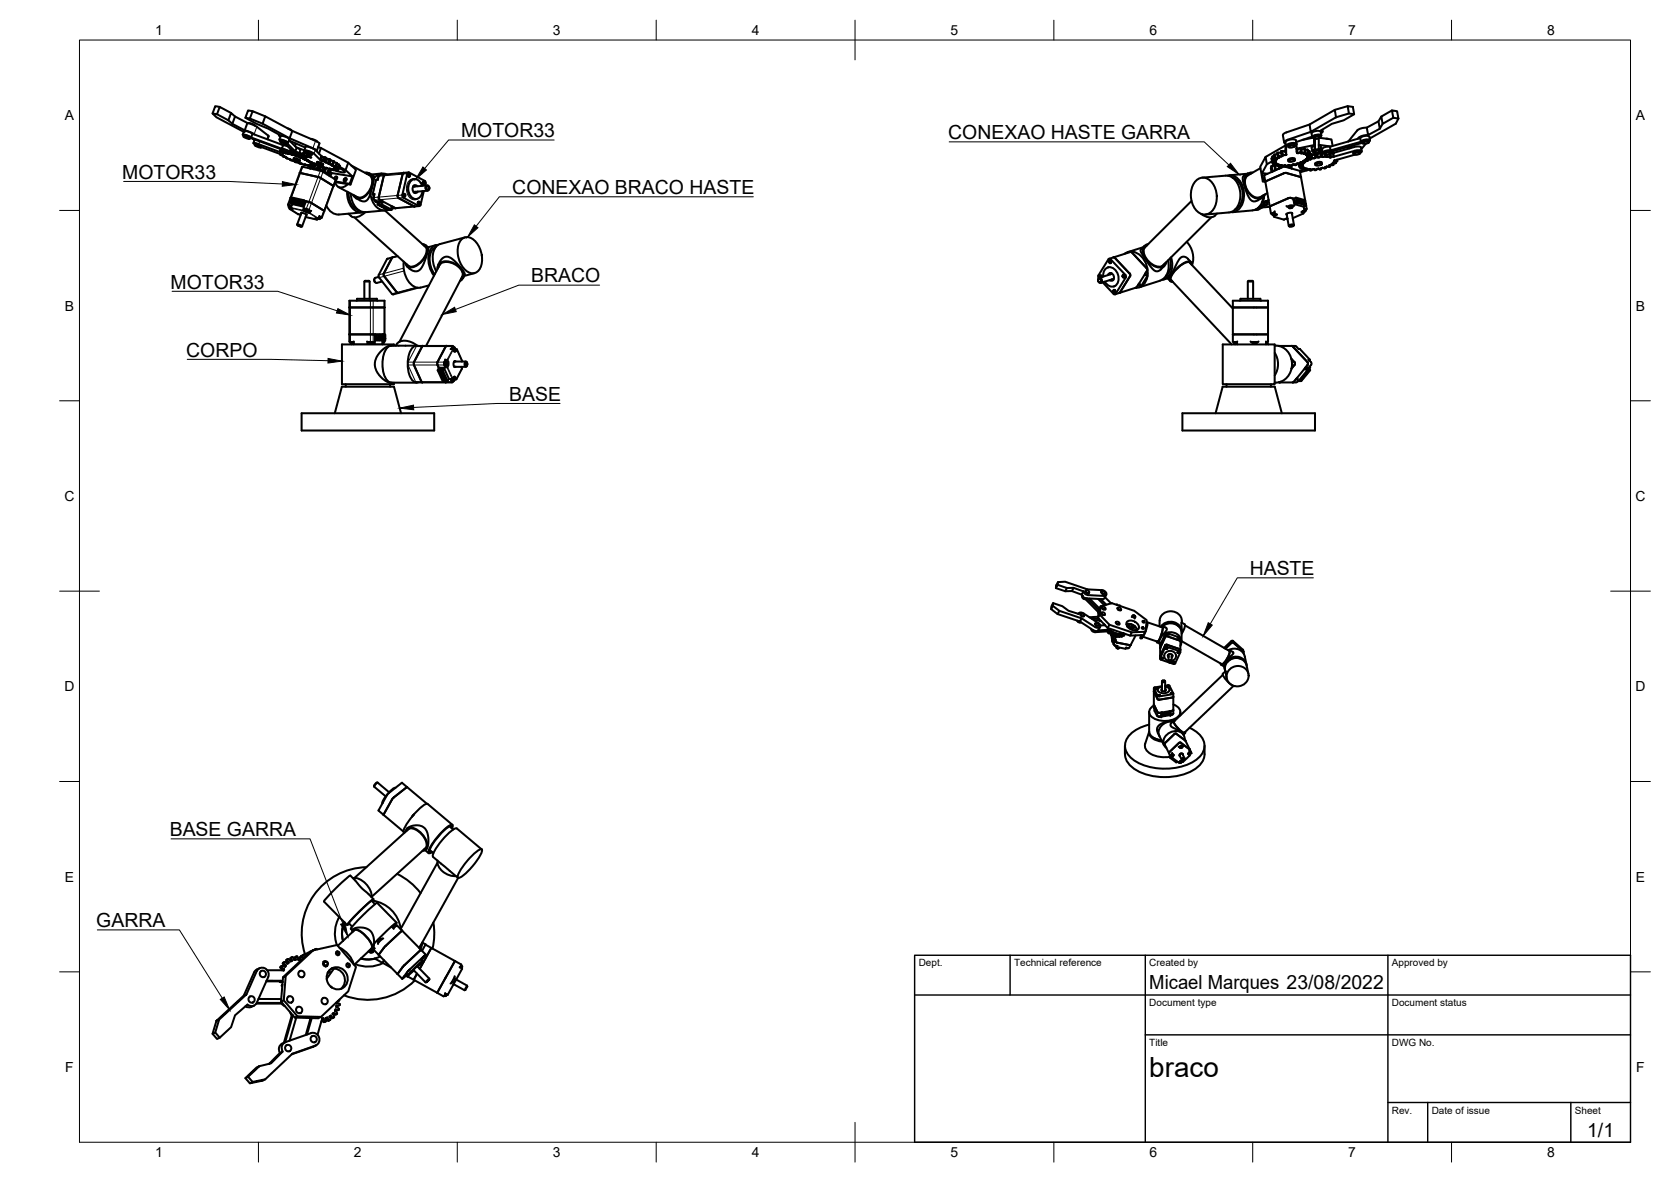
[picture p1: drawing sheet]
<svg xmlns="http://www.w3.org/2000/svg" width="420mm" height="297mm" viewBox="0 0 420 297" stroke-linecap="round" stroke-linejoin="round" font-family="sans-serif">
<defs><g id="words">
<text font-size="7" x="289" y="270.6">braco</text>
<g font-size="4.9">
<text x="115.9" y="34.5">MOTOR33</text>
<text x="238.4" y="35">CONEXAO HASTE GARRA</text>
<text x="30.7" y="44.9">MOTOR33</text>
<text x="128.8" y="48.8">CONEXAO BRACO HASTE</text>
<text x="133.6" y="71">BRACO</text>
<text x="42.9" y="72.5">MOTOR33</text>
<text x="46.8" y="89.6">CORPO</text>
<text x="128" y="100.7">BASE</text>
<text x="314.2" y="144.5">HASTE</text>
<text x="42.7" y="210.1">BASE GARRA</text>
<text x="24.2" y="233">GARRA</text>
<text x="289" y="248.5">Micael Marques 23/08/2022</text>
<text x="399.1" y="285.7">1/1</text>
</g>
<g font-size="3.5">
<text x="39" y="8.8">1</text>
<text x="89" y="8.8">2</text>
<text x="139" y="8.8">3</text>
<text x="189" y="8.8">4</text>
<text x="239" y="8.8">5</text>
<text x="289" y="8.8">6</text>
<text x="339" y="8.8">7</text>
<text x="389" y="8.8">8</text>
<text x="16.3" y="30.2">A</text>
<text x="411.3" y="30.2">A</text>
<text x="16.3" y="78">B</text>
<text x="411.3" y="78">B</text>
<text x="16.2" y="125.9">C</text>
<text x="411.2" y="125.9">C</text>
<text x="16.2" y="173.7">D</text>
<text x="411.2" y="173.7">D</text>
<text x="16.3" y="221.6">E</text>
<text x="411.3" y="221.6">E</text>
<text x="16.4" y="269.4">F</text>
<text x="411.4" y="269.4">F</text>
<text x="39" y="290.8">1</text>
<text x="89" y="290.8">2</text>
<text x="139" y="290.8">3</text>
<text x="189" y="290.8">4</text>
<text x="239" y="290.8">5</text>
<text x="289" y="290.8">6</text>
<text x="339" y="290.8">7</text>
<text x="389" y="290.8">8</text>
</g>
<g font-size="2.5">
<text x="231" y="242.9">Dept.</text>
<text x="255" y="242.9">Technical reference</text>
<text x="289" y="242.9">Created by</text>
<text x="350" y="242.9">Approved by</text>
<text x="289" y="252.8">Document type</text>
<text x="350" y="252.8">Document status</text>
<text x="289" y="262.9">Title</text>
<text x="350" y="262.9">DWG No.</text>
<text x="350" y="279.9">Rev.</text>
<text x="360" y="279.9">Date of issue</text>
<text x="396" y="279.9">Sheet</text>
</g>
</g></defs>
<!-- layer: Visible -->
<g fill="none" stroke="#000" stroke-width=".51">
<path d="M54.6 28.7l2.8 1.5 .7-1.8 1 .9M55.2 26.9l-1.1-.2-.7 1.8 1 1 6.9 3.6M57.4 30.2l1 .9 .7-1.8 3.1 1.6M58.1 28.4l-2.9-1.5-.6 1.8-1.2-.2M61.2 34.3l.3-.4 1.4 .6M61.2 34.3l.9 .2 .7 .4-.9-.2zM61.3 34.1l-.3-.3 .9 .1 1.3 .6M61.4 32.9l.9 .1 1.2 .6M61.4 32.9l-.4 1M61.5 32.8l2.4 .9M61.7 29.6l2.8 1.5 3 1.2 2.9 1.6-.3 .1 .4 .3M62.2 30.9l-.7 1.9-3.1-1.7"/>
<path d="M62.2 30.9l2.4 1M62.5 31l.8 .1 .7 .4M62.9 34.7h.2M62.9 34.6l-.1 .3M63.1 34.7l7.9 3M63.5 33.6l7.7 2.9-.3 .9-7.8-2.8zM63.5 27.9l-1.1-.1-.7 1.8 1.1 .2M63.5 34.9l.5 .3M63.9 33.7l.1 .1M64.1 36.5l.1-.4 .8 .2 .8 .4-.2 .4M64.1 35.1l-.4 .9M64.1 36.5l.8 .2 .7 .4-.8-.2z"/>
<path d="M64.6 31.9l2.8 2.2M65 36.2l5.3 2 .3-.7M65 36.2l-1.3-.2 .4 .3M65.7 36.9l5.3 2M66.7 29.2l6.8 3.7-.7 1.8-6.8-3.6zM66.7 29.2l-3.2-1.3-.7 1.9 3.2 1.3M67.4 34l.2 .2-.3 .8M70.2 33.8l-.1 .2M70.2 35.1l.4-.9a3.5 3.5 0 0 1 2.2 .8l-.4 .9M70.4 38.2h-.1M70.4 35.5l.2-.3 .8 .1 .7 .5-.1 .3M70.4 35.6l.9 .1 .7 .4-.8-.1z"/>
<path d="M70.5 38.9h.1M70.5 38.7v.2l.6 .1M70.5 35.3l-.3-.2a3.6 3.6 0 0 1 2.2 .8h-.3l2.2 2.2 .3-1M70.6 39l1 .3M70.7 37.5l-.3 .7 1 .3M70.8 38.2h.2M70.8 35.8l-.1 .5M70.9 37.4l1.3 .4 .7 .4h-.3M70.9 37.9l-.1 .3 .6 .3M70.9 37.9l.3-.4 1.4 .6M70.9 37.9l.9 .2 .7 .4-.9-.2zM71 36.4l1.1 .2"/>
<path d="M71 38.9l.1 .1M71 38v.2l.7 .3M71.1 39.3l.8 .2M71.1 39h.1M71.1 39.1v.2h.5M71.2 36.5l1.1 .3M71.4 38.5h.1M71.6 39.3h.1M71.6 38.3l.4 .3M71.7 36.1l1.7 1.7h-.4l.3 .2M71.7 38.5l.3 .1M72 39.7l.7 .2"/>
<path d="M72 39.5v.1M72 38.5v.1M72 39.6l.2 .1M72 39.6l-.1 .1h.3M72.1 38.4l.7 .3M72.3 39.7h.1M72.3 32.3l.9 .4M72.6 38.5l.2 .1M72.6 38.1l-.1 .4M72.7 35.2l1.9 1.9M72.7 38.3l-.1 .3 .1 .1M72.8 39.9l.3 .2"/>
<path d="M72.8 38.7h.1M72.8 35.4l4 1.7M72.8 34.7l5.9 2.6 .8 .4 .1 .2M72.9 38.2l.2-.3-.3 .7 .9 .4M73.1 37.5l-.1 .3M73.2 38.3l.1-.4 .8 .2 .8 .4-.2 .3M73.2 38.3l.8 .1 .8 .4-.9-.1zM73.2 32.7v.1M73.5 32.9l5.8 2.5 1 .6M73.7 39h.1M73.7 38.9h.3M73.7 38.6l-.1 .3"/>
<path d="M73.8 38.7l-.1 .3M74 38.7v.2l.3 .2M74.3 38.1l.9 .5h-.4M74.3 39.1v.1M74.3 39.2h.1M74.3 39.2l.4 .1M74.4 36.1l-.2 .6M74.6 37.1l.9 .6M74.7 39.3h.1M74.9 38.6l-.2 .7M74.9 39.3l.3 .1M75.1 38.6l-.2 .7h-.2"/>
<path d="M75.3 38.3l.2 .1M75.3 39.5v.1M75.3 39.5h.1M75.3 39.6l.4 .1M75.5 38.4l.1 .2-.3 .9-.1-.1zM75.5 37.7l-.3 .9M75.6 38.6h.1M75.7 38.6l.3 .1M75.7 39.7h.1M75.9 39.3l.8 .4M76 38.8h.1M76.1 39.2h-.1"/>
<path d="M76.1 39.7l.2 .1M76.1 39.6l1 .5M76.1 39.7h-.4M76.1 39.5v.1l.7 .2M76.2 39.9h.1M76.3 38.4l-.4 1 .8 .2M76.3 39.9v-.1l-.1 .1 .3 .2M76.4 39.1h.1M76.4 38.2l-.4 1 .7 .3M76.6 40l.1 .1M76.6 39.9v.1l.5 .1M76.7 38.3h-.3l-.3 .9 .7 .3"/>
<path d="M76.7 39.7l.1 .1M76.7 39.5h.1M76.7 39.5v.1M76.8 39.5l-.1 .1M76.8 39.8h.1M76.8 36.8a4.6 4.6 0 0 1 2.5 .9M76.8 38.3l.2-.3 .8 .1 .7 .4-.1 .4M76.8 36.9l-.3 .9-2-.8M76.8 38.2l-.4 .9 .6 .3M76.8 38.3l.9 .2 .7 .4-.8-.2zM76.9 39.5h.1M77 39.4h.1"/>
<path d="M77 39.4l-.1 .1M77 39.2h.2M77.3 39.4l.2 .1M77.4 38.7l-.2 .5 1 .4M77.5 39.4v.1M77.9 39.4l.3 .2M77.9 39.4l-.6-.8-.3 .6 .5 .3M78 39.3l-.1 .1M78.2 34.9l1.5 .6M78.2 39.6h.1M79.3 37.7l1.5 1.5-.3 .9-1.8-1.7-1.3-.5-.9-.1 .4 .4-.4 .9 .8 .3M79.7 35.5h-.1"/>
<path d="M80 36.9l.7 .3-.5 1.4M80.3 36.1l-.6 1.8M80.7 37.2l6.9 3.7-.7 1.8M80.8 39.2l.2 .2M81 39.4h.1M81 39.4l.3 .1M81.3 39.5h.1M81.4 39.5h.3M81.4 39.5h.1M81.7 39.5l-.3 1-.4-.1M81.7 39.5l.3 .1M82 39.6l-.3 1.1z"/>
<path d="M82 39.8l.8 .2-.3 .9h-.5M319.7 39.9l.2 .9 .8-.1M319.8 39.8l-.1 .1M319.9 39.7l-.2 .1 .2 .9 .9-.3M320 39.3l.1 1 .7 .1M320.4 38.9l.1 .9 .6 .1M320.4 39.2l-.4 .1 .1 .9 1-.3M320.5 38.8l-.1 .1M320.7 39.7l-.2 .1M321.1 38.4l.2 1 .4 .1M321.2 38.8h-.7l.2 .9h.8M321.2 38.8h.1"/>
<path d="M321.3 38.3l-.2 .1M321.5 39.3l-.2 .1M321.7 39.6l-.2 .1M321.7 39.5v.1M322 38.4h-.7l.2 .9h.7M322.1 38.4h-.1M322.2 38.3l-.1 .1M322.4 37.9l-.3 .1M322.5 39.2l-.3 .1M322.5 38.9l-.2 .1-.2-1 .2 1 .2 .2M322.6 34l.3 1.8M323 38.1l-.7-.2 .2 1 .6 .1 .3-.1"/>
<path d="M323.2 37.8l.2 1M323.2 36.6l-5 2.8M323.2 38l-.2 .1M323.4 38.7v.2M323.5 33.3l-.7 .3-.2 .3M324 36.8l.8-.3 .8 .1-.3 .3-.5 .2h-.7zM325.5 36.3l.1 .3M325.5 39.9l.1 .3M325.5 36.3a1.37 1.37 0 0 0-1.6 .3v.3M325.5 39.9a1.37 1.37 0 0 0-1.6 .3M326 36.2l-.1-.9a2.26 2.26 0 0 0-2.7 .4l.2 3M326 36.2v2h.2"/>
<path d="M326 36.2a2.2 2.2 0 0 0-2.6 .4v2.1M326 37.3h.1M326.1 37.4l.1 .8M326.1 37.4l.1 .9M326.2 38.2l-.1 .3h.4M326.5 38.5h.1M326.9 37.3l-.8 .3M326.9 37.3l.2 .9-.6 .3M326.9 37.3h.3M327.1 38.5h.1M327.1 38.2h.2M327.2 37.3l.1 .9-.2 .3"/>
<path d="M327.8 38.6v.1M327.9 37.4l.2 .9-1 .2M327.9 37.4l-.7 .2M327.9 37.4h.2l.2 .9-.5 .4M328.1 38.3h.2M328.4 38.9l.1 .1M328.4 40l-.1 .1 .6 .1-.2 .1M328.5 39.9h-.1M328.5 39h.1M328.5 39.9l.3 .4M328.6 39.7h.1M328.6 39.2l.1 .1"/>
<path d="M328.7 39.6l-.1 .1M328.7 37.6l.2 .9-1.1 .2M328.7 37.6l-.5 .1M328.7 39.3h.1M328.7 39.5v.1M328.7 37.6l.3 1-.6 .3M328.8 39.9l.6 .2M328.9 38.5l.1 .1M328.9 38l.3-.1 .2 .9-.9 .2M329.2 37.9l.2 1-.7 .3M329.3 31.3l6.3-3.7 .3 1.9-6.3 3.6zM329.3 31.3l-5.9 2"/>
<path d="M329.3 39.8l-.9 .1M329.3 39.4l.1 .3h-.8M329.3 38.3h.1M329.3 38.9h.1M329.4 38.3l.1 1h-.8M329.4 39.7l-.1 .1M329.5 39.1h.1M329.5 39.3l-.8 .2M329.6 33.1l-6.1 2.1-.6 .4 .3 .5M329.6 39.8l-.1-1 .3 1.2M329.7 38.7l-.2 .1M329.8 40l-.3 .1"/>
<path d="M329.8 40h.1M329.8 37.1l.2 .9M329.9 39.6l-.2 .1M329.9 34.3l-4 1.4M330.1 34.6l-2.6 .6M330.4 39.8h.1M330.4 34.6l.8-.3 .8 .1-.3 .3-.6 .2h-.6zM330.4 38.2l.8-.3 .8 .1-.3 .3-.5 .2h-.7zM330.4 34.9l.2 2.7v-2.7M330.5 36.5l-4.4 .9M330.5 36.6l-.7 .5M330.6 38.8l-.9-.1 .2 .9 .5 .2"/>
<path d="M330.6 38.8h.1M330.6 37.5l-.6 .4 .3 .3M330.7 38.5v1.2M330.7 38.5l.2 .9-.2 .3M330.7 39.7h.1M330.7 39.7l-.3 .1M330.8 39.7h-.1M331 38.5l.1 .9M331.1 38.5l.3 1M331.1 39.4l.3 .1M331.1 39.4h-.2M331.2 38.7h.1"/>
<path d="M331.4 39.5h.4M331.6 34.8v2.6l.5 .1 .2 .2-.3 .2M331.6 36.4l3 .4M331.6 36.5l.5 .2 .2 .9M331.8 39.5h.1M331.9 34.6l2.9 .4 .3 1.7M331.9 34.1l.1 .4M331.9 34.1a1.37 1.37 0 0 0-1.6 .3v.4M332 38.3l-.7 .3M332 38.3l.1 .9-.3 .3M332 34.4l.3-.4a1.97 1.97 0 0 0-2.4 .4l.4 .3M332 38l-.1-.3a1.37 1.37 0 0 0-1.6 .3v.3"/>
<path d="M332.2 32.7l.4 .4-.5 .4M332.2 38.2l-.2 .1M332.2 34l-.1-.9a1.96 1.96 0 0 0-2.3 .4l.1 1M332.4 39.2h-.3M332.4 37.5l.2 .9M332.4 39.5h.1M332.5 39.3l-.3-1 .2 1.2M332.5 32.6l.1 .4M332.6 38.5h-.3M332.7 38.5h-.1M333.1 38.5l.7-.3 .8 .2-.2 .3-.6 .1h-.7zM333.3 38.9v.2l-.8 .4"/>
<path d="M333.4 39.4h.1M333.4 39.4l.3 .1M333.5 34.8l.4 .1M333.6 39.1l-.1-.2-.1 .5M333.6 39.1h-.3M333.8 39.5h-.1M334.3 39.5h.1M334.3 38.7l.1 .5-.6 .3M334.4 36.9l-1.3 .1-.7 .5M334.4 39.2h.2M334.6 38.1v.3M334.6 37.8a2.06 2.06 0 0 0-2 .6l.4 .2"/>
<path d="M334.6 38.1a1.37 1.37 0 0 0-1.7 .2l.1 .4M334.9 38.1l-.3 .2M335.2 38l-.1 .4M335.3 39.4l-1 .1M335.3 39.4l-.2-1-.6 .2 .1 .6-.3 .3M335.3 39.4h.1M338.9 26.7l-3.3 .9M339.1 36.9l.1 .4M339.2 28.5l1.3 .2-.3-1.8-1.3-.2 .3 1.8-3.3 1M340 36.6l-.5 .7M340.4 38.6l.8-.3 .8 .1-.3 .3-.6 .2h-.6zM340.5 28.7l-2.6 1.5-3 .9-2.7 1.7"/>
<path d="M340.5 38.9l-5 1.6M342 34.7l-7.6 2.2 .2 .9 7.6-2.2M342 34.7l.2 .9M342 34.7a2.06 2.06 0 0 1 2.3-.3l.2 .9M342.2 37.1l.2 .9M342.2 37.1l-.6-.3-.8 .1-5.6 1.5 .2 1 5.7-1.6h.8l.5 .2-.4 .4-.1-.3a1.34 1.34 0 0 0-1.6 .3v.4M342.5 35.9h.1M342.5 35.9l-7.6 2.2M342.6 35.8l.8-.3 .8 .2-.2 .3-.6 .1h-.7zM343.4 36.1l-1.1 1.3M343.7 32.1a3.6 3.6 0 0 0-2.4 .7l-2.3 2.7M344 33.9a3.2 3.2 0 0 0-2.6 1"/>
<path d="M344.2 35.6l.3-.4a2.1 2.1 0 0 0-2.3 .4M344.2 35.7v-.4a1.37 1.37 0 0 0-1.7 .3l.1 .4M346.6 30.5l-2.9 1.6 .3 1.8 2.9-1.6M347.3 29.3l-.7 1.2 .3 1.8 .7-1.2M350 27.8l-2.7 1.5 .3 1.8 2.7-1.5M351.6 29.8l-1.3-.2-.3-1.8 1.3 .1 .3 1.9-.6 1.3-6.6 3.8M72.8 52.1v.1M72.9 52.2v.3l2 1.3M72.9 52.1h.1M73 52.2l-.3-.1 .5 .2M73 52.2l.2 .1M73 52.2h.1"/>
<path d="M73 40.1h.1M73 40.1l.2 .2M73 49.7l.5 .1M73 51l2.9 .6 .5 .3M73 49.7l-.6 1.7 .2 .3M73.1 52.3h.1M73.2 52.3l.4 .3M73.2 50.6l-.2 .4 .6 .3M73.2 40.3l.5 .1M73.3 51.7l-.6-.1-.2 .3 .7 .4M73.4 51.6l-.3 .5M73.5 49.7l2.9 .6-.3 1-2.9-.7z"/>
<path d="M73.7 40.3v.1M73.7 50.1l.2 .1-.2 .5 .2 .1 .2-.6 .2 .1M73.7 40.4l.4 .3 .6 .1M73.7 40.1l.2-.4 .8 .2 .7 .4-.1 .4M73.8 40.1l.8 .1 .7 .4-.8-.1zM73.9 50.2l-.2-.1-.2 .6-.3-.1M74.1 50.2l.3 .1-.3 .5h.2l.2-.5 .2 .1M74.5 50.3l.3 .1-.2 .5 .3-.5 .2 .1M74.7 40.7v.1M74.7 40.7l1 .4M74.7 40.7h.1M74.8 56.6l1 .4z"/>
<path d="M74.9 50.4h.2l-.2 .6h.2l.2-.5 .2 .1M74.9 53.8h.1M75 53.8l.6 .2M75.3 50.5h.2l-.1 .6h.1l.3-.5h.2l-.2 .6 .6 .3M75.4 43.5l4.6 1M75.7 41.1l.3 .1M75.7 41.1v.1M75.8 50.6l.1 .1M75.8 53.6l.8 .1 .4 .3M75.8 53.5l-1.1 2.9M75.9 41.9l5.3 1.3M75.9 56.9l-.2 .1"/>
<path d="M75.9 41.9l-2.9 7.8M76 41.2h.1M76 41.2l.7 .3M76.3 52.2l.1 .2M76.4 51.5l-.3-.2-.2 .3M76.4 50.3l.4 .2-.4 1M76.4 52.4l.3 .2M76.6 40.1h.1M76.6 41.3l.2 .1-.1 .1zM76.6 41.3h.1M76.7 40.1l1.4 .6M76.7 40.1l.8 .2"/>
<path d="M76.7 50.6h.1M76.7 52.5l-.1 .4 .5 .3 .4 .1 .2-.4M76.7 50.6l1 .1M76.7 52.5l1.1 .4M76.8 51l-.2-.2-.2 .7M76.8 53l.6 .2zM76.8 54.5l3 .6M76.9 41.4h.1M76.9 41.4l.8 .3M76.9 50.6l-.3 .3M76.9 53.1h.1M77 53v.1"/>
<path d="M77.1 53.1h.1M77.1 40.3h.1M77.1 53.9l-1.1 3-.9-.5h-.4l.1 .2M77.1 40.1h.1M77.2 53.1v.1M77.3 40.4l.8 .3M77.4 41.5h.2M77.4 40.3l-.1 .2h.4M77.4 41.5l.3 .2 .1-.1M77.4 41.5h.1M77.5 40.3l.2 .2M77.6 41.5l.6 .3"/>
<path d="M77.7 50.7l-.8-.1-.5 1.4-2.9-.7M77.7 50.8l3.8 2.2M77.7 53h.6M77.7 40.4v.1M77.8 40.7l.1 .1M77.8 40.7l.5 .1M77.8 40.7h.1M77.9 40.8l.1 .1M78 41.6l.3 .1M78 41.6h.1M78 40.9l.9 .3M78.1 40.7h.1"/>
<path d="M78.1 40.7l.1 .1M78.1 41.6h-.1M78.1 42.2l-.1 .1M78.1 41.6h.1M78.1 41.8l-.2 .5M78.1 41.6l.3 .1-.3 .7M78.2 40.7h.1M78.2 40.7l.3 .1M78.2 41.1h.1M78.2 41l.7 .1M78.3 41l-.1 .1M78.3 40.9l1.1 .3"/>
<path d="M78.3 42.1l.6 .1M78.3 41.6l-.3 .7M78.3 40.8v.1M78.4 41.2l.7 .3 .1-.3M78.4 41.3l.1 .1M78.5 40.9h-.2M78.5 40.8h.1M78.5 41.3h-.1M78.5 41.4l.7 .3 .2-.3-.2 .3M79.1 41.7l-.3 .8M79.1 42.3l.9 .2M79.2 41.5h.1"/>
<path d="M79.2 41.7l-.9-.2 .7 .4h-.1M79.2 41.7v.1M79.3 41.2l-.1 .3-.7-.2M79.3 41.3l.6 .2M79.3 41.3h.1M79.3 41.2v.1M79.4 41.4l-.5 1.2M79.4 41.2h.1M79.6 41l.1-.3 .9 .1 .7 .5-.1 .3M79.6 41l.8 .2 .8 .4-.9-.2zM79.9 54.9l-.1 .2M80 41.5h-.1"/>
<path d="M80 44.5l3.8 2.2M80 41.5h.1M80 41.5l.3 .1M80.1 54.9l.2 .1h-.3M80.1 54.9v.1M80.1 55h.1M80.2 41.6l-.3 .9M80.3 54.5l.3 .2-.1 .3-.6-.1M80.3 42.6l.9 .4M80.3 54.3l-.2 .6-.8-.1M80.3 41.6h.1M80.3 41.6l.7 .3"/>
<path d="M80.3 41.6l-.4 1.2M80.5 40.1l.1 .2M80.5 41.8l-.3 1M80.6 40.3h.1M80.7 40.3l.3 .1M81 41.9h.1M81 41.9l.7 .4M81 40.4v.1M81.2 43.2l3.2 2M81.3 41.9l.1 .1M81.4 40.5l.2 .1M81.5 53.1l-.6 1.6-.3 .1"/>
<path d="M81.6 42.1l-.4 1.1M81.6 40.7l.4 .1M81.7 40.7h-.1M81.8 42.3l-.4 1M81.8 42.3l-.3 .8 .7 .4M81.9 42.1l.1 .1M82 40.8h.1M82 42.1l-.1 .1M82 42.2h.3M82 42.2v.1M82 51.7l.4 .6a3.1 3.1 0 0 0 2.8 1.6M82.1 42.2h-.3"/>
<path d="M82.3 42.2l.8 .4M82.4 43.6l.3 .3M82.5 40.9l.2 .1 .4-.9-.4 1h-.2M82.5 41.1h.1M82.7 42.5l-.5 1.3M82.8 42.5l-.5 1.3M82.8 42.4l.3 .2v-.2M82.8 42.4h.3M82.8 42.4h.1M82.8 40l.3 .1M83 43.3l.4 .2M83 40.2l.2 .1"/>
<path d="M83.1 42.4h.1M83.1 44.3l.3-.8 5.2 .8M83.1 42.4l.1 .1M83.1 42.4v.1M83.2 40.3l.6 .2M83.2 42.5l-.5 1.6M83.3 42.5l-.6 1.6M83.3 41.5h.1M83.5 41.4l.2 .1M83.5 41.6h.1M83.5 42.5h.1M83.5 42.5h.2"/>
<path d="M83.5 42.5l.5 .3v-.2M83.7 42.5h.1M83.7 42.5l.9 .3M83.8 46.7l.1 .1M83.8 40.5l-.3 .9-1-.3M83.8 46.8l-2.3 6.3M83.8 40.5l.2 .1-.3 .9h-.4M83.9 41.9l.1 .1M83.9 41.8v.1M84 40.7v.1M84 40.8l.6 .1M84 42h.1"/>
<path d="M84 42.5h.1M84.1 44.9l.1-.4 .5-.1 .1 .5-.4 .3M84.2 42.1l.1 .1M84.2 45.7l3.9 .7-.2-.2M84.2 42.1v.1M84.3 42.2h.1M84.3 42.4h.1M84.3 42.4l.7 .4v-.2M84.3 45.7a1.59 1.59 0 0 0 1.1 1.4 1.59 1.59 0 0 0 1.7-.5l.4-.3M84.3 41.9l.1 .1M84.4 45.2l-.6 1.6M84.6 40.9l.2 .1-.4 1-.5-.1"/>
<path d="M84.6 40.9l-.3 1-1-.4M84.7 42.7l-.1 .1-.6-.3 .9 .3M84.7 41.2l.5 .1M84.8 44.6l-.3 .6M84.8 42.3h.1M85 42.7v.1M85.1 47l4.8 2.5 .7 .2M85.1 42.6h.1M85.2 41.3l-.4 1-.8-.3M85.2 41.3l.1 .1M85.2 41.5l.2 .1M85.2 42.2l1.5 1a5 5 0 0 1-2.9-.5l-.6-.2"/>
<path d="M85.2 41.4l-.3 .9-.7-.2M85.3 41.9l1.6 .8 1.7 1.6M85.4 41.6l-.3 1-.8-.3M85.4 41.6l-.3 1-.8-.2M86.6 44.9l.5-.1v.4a.46 .46 0 0 1-.6 .4zM87.1 45l-.2 .6M87.3 48.2a4.9 4.9 0 0 0 3.1 5.2l1.1-.1M87.6 40.9l1.9 1.8-1.4 3.7M87.6 48.4a4.4 4.4 0 0 0 2.6 4.4M88.2 48.7a4.3 4.3 0 0 0 3.7 4.6l4.9-.4 10.2 9.2M88.3 41.6l4.6 2.4 .5 .5M88.6 44.3l-.7 1.9-3.6-.6"/>
<path d="M89.1 54.6l13.6 12.3M89.3 49.2l.4 .4M91 53.4l-5.8 .5M91.7 43.4a1.77 1.77 0 0 1 2.1 2.1 4.8 4.8 0 0 1-3.3 4.4 1.54 1.54 0 0 1-1.7-1M91.8 53.3l-.5 .5a2.44 2.44 0 0 1-3.7-.1M92.1 43.6a1.9 1.9 0 0 1 1.4 2.7 4.2 4.2 0 0 1-3.3 3.4l-.8-.3-.3-.3M92.3 43.7l.5 .1M92.8 43.5l1.1 .6 .2 .4-.4 2-.6 2.2M93.1 48.7l-.6 1.4-.6 .5-1-.1-1.4-.7M93.1 48.7a4.1 4.1 0 0 0 3.9 4.1l.4-.1M94 49.3l-.2 .5 .3 .4M94.2 48.7l-.2 1.3 .8 .6"/>
<path d="M94.4 50.4v.3l.6 .3M94.8 50.6h.1M94.9 51.4l2.6 1.4h.3l-2.6-1.4 .7-.1 2.6 1.4-.7 .1-.3-.3M95 45.1l-.4 .1-.9 3.6 .4 .3M95 45.1v.1M95.2 44.3l-.2 .7M95.2 44.3l-.2 .8M95.5 50.2l3.9 2.1M95.5 50.2l.6 .3M95.7 51.5l.2 .2 .6 .1-.4 .1M96 43.6l-2.6 .2M96.1 51.7l.1 .3h.7l-.4 .1"/>
<path d="M96.1 50.6l-.2 .7M96.1 50.5l-1 .1-.2 .8h.3l.2-.6h.4l.1-.2M96.3 50.7v.2l-.9-.1-.2 .6 .9 .2-.4 .1M96.5 51.9l.1 .2 .6 .1h-.4M96.8 52.1l.1 .2 .7 .1h-.5M96.8 43.9l-1.3 .1-.3 .3M96.8 43.8l-.3 .4-1.3 5.3 .3 .7M97.2 52.3l.1 .2 .6 .1h-.4M97.2 43.8a2.57 2.57 0 0 0-3.1 1M98.4 52l1 .3M98.5 51.8l-.1 .3 .2 .1-.1 .5M99.4 52.3h.1"/>
<path d="M101.2 49l.2 .6 3.9 2.2 .5-.3M101.2 43.8l-1.2 5.3v.5l4.3 2.3M101.4 49l.1 .2M101.5 49.2l.1 .1M101.5 49.2l.3 .1M101.5 48.9v.3M101.5 48.9l.2 .1-.1 .3M101.5 48.8v.5v-.4M101.5 43.4l-.3 .3M101.6 49.3l.2-.1-.1-.4-.2 .1v.3l.3 .1M101.6 48.8l.1 .2-.1 .3M101.8 49.3l-.1 .1"/>
<path d="M102.6 44v.3M102.6 44.2v-.2v.2M102.7 43.9v.4zM102.7 43.9l-.1 .4M102.7 43.9l.2 .1-.1 .4zM102.7 43.9v.5M102.7 43.9l-.1 .1M102.7 43.3l-5.9 .6M102.7 43.9l.2 .2-.2 .3M102.9 43.4l3.9 2 .2 .7M102.9 43.4l-.2-.1-.3 .3-1.2 5.4M103 43.9v.2"/>
<path d="M104 46.7l.2 .2M104.1 46.6l.2 .3M104.2 45h-.2M104.3 48.2l-.2 .2M104.4 48.2l-.2 .3M104.6 50h-.2M104.9 46.8a.71 .71 0 0 0-.9-.1 .71 .71 0 0 0-.3 .9 .71 .71 0 0 0 .4 .8 .71 .71 0 0 0 .9-.3M105.1 50.8v.4M105.1 50.8l.1 .4M105.2 50.8l.1 .1-.1 .4 .1-.3zM105.4 51.1l-.2 .2M105.4 51.1l-.1 .1"/>
<path d="M105.5 51.8l-6.9 .6M105.5 50.8l-.1 .5M105.5 50.8l-.1 .4h-.3M105.5 50.8v.4l-.2 .1-.2-.4 .2-.1 .1 .3M106.1 46.7a1.66 1.66 0 0 0-1.3-1.6 1.66 1.66 0 0 0-1.8 .9 2.87 2.87 0 0 0 1.4 4 1.9 1.9 0 0 0 1.8-2M106.3 45.9v.3M106.3 45.8l.3 .2M106.3 45.8h.3l.1 .3-.4 .2v-.5l.3 .3-.2 .2 .1-.3-.2-.2v.5M106.3 45.8l.2 .2-.2 .3 .3-.3M106.4 45.7l.3 .2-.1 .3M106.5 45.8l.1 .2M106.6 48l-.9 3.5"/>
<path d="M107 46.1l-.1 .5M107.2 46.7a.6 .6 0 0 1 .8 .5 .6 .6 0 0 1-.7 .7l-.3-.7zM107.4 46.6l-3.6 .3M107.4 46.8a.44 .44 0 0 1 .6 .4 .44 .44 0 0 1-.6 .5l-.1-.5zM107.5 47.9l-3.6 .3M116.9 59.7l-6.2 1.6M299.6 50.5l-12 12M300.7 45.4a2.79 2.79 0 0 1 4.6 1.3 5.6 5.6 0 0 1-1.1 6.8 2.84 2.84 0 0 1-4.1-1.6 5.9 5.9 0 0 1 .6-6.5zM302.3 44.6l5.9-.5a4.1 4.1 0 0 1 3.7 4.4 4.1 4.1 0 0 1-2.9 4.9l-5.9 .5M304.6 54.6l-12.2 12.1M306 53.7a2.6 2.6 0 0 1-4 0M308.7 44.1a3.2 3.2 0 0 1 3.7 2.5 5.4 5.4 0 0 1-1.4 6.3l-1.5 .4"/>
<path d="M309.9 44.6a4.9 4.9 0 0 1 2 6.7l-.8 1-.5 .3M310.6 52.6h.1M313.7 43.7l-4.6 .4M313.8 43.6l-1.1 .7-.2 .7 .4 1.9 1.1 2.6 .6 .8 .6 .3 .9-.2 1.2-.7M314.4 43.7l-.6 .1M314.6 43.6a2.28 2.28 0 0 0-1.3 3.4 3.5 3.5 0 0 0 3.7 2.6l.8-.6M315 43.4a2.1 2.1 0 0 0-2.1 2.9 4.3 4.3 0 0 0 3.7 3.6 1.72 1.72 0 0 0 1.5-1.1M316.3 52.5v.1M316.6 52.3l-1 .5 .8-.1 2.3-1.4-.7 .1-2.6 1.4M316.9 42.3l-3.1 1.7-.6 .8M316.9 49.5l-.9 .2M317 52.1l-.6 .2h.4l-.1 .1"/>
<path d="M317.3 51.9l-.5 .2h.4l-.2 .1M317.4 50.7l1.1-.2 .5-.2-.7 .4M317.5 49.2l-.4 .4M317.6 50.2l.2-.3-.1-.5a3.7 3.7 0 0 1-2.8 3.5l-5 .4M317.6 51.7l-.5 .3 .4-.1-.2 .1M317.7 45.3l-.2 .3 .7 .1M317.7 51.4l-1.3 .8M318 51.5l-.6 .2h.4l-.2 .1M318.2 45.7l1.1 6.3M318.2 50.6l.1 .2h-.5l.2 .6h-.3l-.2-.8M318.3 50.6v.2M318.5 41.3l-.3-1.9-1.3 2.5 .6 3.7"/>
<path d="M318.7 48.5l-1.8 1M318.7 43.7l-1.3-.2 .3 1.8 .4 .1M318.7 51.3l-.1-.5h-.8l.2 .6-.2 .1h.4l-.2 .1M319.3 52l.3 1.6 .3 .2M319.3 52l-2 .1M319.5 51.8l-.2 .1M319.7 42.1l-.2 .1 .2 1M319.7 41.7l.2 1.4M319.8 40.5l-1.3 .8-1.1 2.2M319.9 40.7v.1M319.9 40.8l.1 .3 .7-.2M320 41.1l1.1 .1-.7 .3v-.3"/>
<path d="M320.1 40.2v.1M320.2 54l.6-.1-.2 .2h-.5l.2-.1zM320.2 54v.1M320.3 54.1l.1 .3M320.3 53.9v.1M320.3 54.4l2.6 .8M320.4 41.3l.2 1.5M320.4 41.3h.1M320.4 53.9v.1M320.4 41.6l-.7 .1 .3 1.4M320.5 53.1l.1 .7 .5 .2M320.5 53.4a.42 .42 0 0 0-.6 .1 .42 .42 0 0 0 .2 .6l.8-.2"/>
<path d="M320.5 53.9l.1 .2M320.6 41.5l.2 1.2M320.6 42.7l-.5 .3M320.7 40.7h.1M320.7 40.7l.1 .1M320.8 40.3v.1M320.8 40.8v.1M321.1 41.4v.3l.5-.3M321.5 41.7l.2 .6-.8 .3M321.6 41.4h.1M321.6 41.4l-1.2 .1M321.7 41.7l.1 .6"/>
<path d="M321.9 41.6l.1 .6M321.9 41.6l-.8 .1M322.2 41.9v.2M322.3 41.5l-.2 .3 .9-.2M322.3 41.5l-.4 .1M322.4 41.5h.1M323 41.6h.3l-.1 .1M323 41.6l.1 .3M323.2 41.9l3.5 1M323.2 41.9l-.7 .1-4.6 2 .3 1.7M323.2 41.7l.1 .2v-.2M323.3 55h.4"/>
<path d="M323.4 51.8l.2 .1M323.5 53.8v.1M323.5 43.5l3.5 1M323.5 43.5h-.7l-4.6 2.2M323.5 53.8l.5 3M323.5 55h.1M323.5 53.7v.1M323.5 54.9l-.1 .1h.3M323.6 54.9h.1M323.6 51.9l.4 .1M323.7 54.9l-.8 .3M323.9 41.5l-.6 .4"/>
<path d="M323.9 49.8l-4.5 2M323.9 40.2l.1 .3M324 41.5h-.1M324 40.4l.8-.3 .8 .1-.3 .3-.5 .2-.7-.1zM324.1 41.5l.1 .7M324.2 41.5l.1 .7M324.3 41.5v.1M324.3 41.5h.1M324.3 41.5h-.4M324.3 52.2l.6-.1-.2 .2h-.4l.1-.1zM324.3 56.8l.8-.2a.48 .48 0 0 1-.3 .4 .48 .48 0 0 1-.5-.2zM324.3 52.2l.1 .1"/>
<path d="M324.4 52.1v.1M324.5 52.1v.1M324.6 49.7l.8 .3-.1 .3M324.6 49.7l.6 .2 .2 1.4 2.4 .6M324.6 49.7l-.7 .1M324.6 41.7l.1 .6v-.6M324.7 52.1v.2M324.8 53.5h.1M324.8 53.6l.6 2.9M324.9 53.7v-.2h-.9l-.5 .3 .1 .2M324.9 53.6v.1M324.9 41.4l.1 .1"/>
<path d="M325 41.5l-.3 .2-.4-.1M325 51.7l-.1 .5-.6 .1-.3-.2a.59 .59 0 0 1 .4-.5 .59 .59 0 0 1 .6 .1M325.2 56.8l.1-.2a.78 .78 0 0 0-1.2 .2l.2 .1M325.2 50l.1 .1M325.3 50.3l.2-.1 .1 .6 .4-.2 .1 .4-.7 .3M325.3 41.3l-.3 .1M325.3 51.7l-.3 .1M325.3 41.3l.1 .1M325.4 41.4h-.4M325.5 51.6l-.1 .1M325.9 49.7l-.5 .2 .2 .9 .7-.1-.1-.6 .2 .1M326 41.2v.3l-.6-.1"/>
<path d="M326 41.2v.1M326.1 51l2.3 .6-.7 .3M326.1 41.2h-.1M326.2 50.2h.2l.1 .5 .1 .1-.1-.6 .2 .1M326.5 50.3h.2l.1 .5h.2l-.1-.5 .1 .1M326.6 41.2l.1 .7 .8-.3M326.6 41.2h-.6M326.7 41.2v.3h.8M326.7 41.2l.1 .2 .8-.1M326.8 41.4l-.1 .1M326.8 42.9l1.4 7.4M326.9 50.4h.1l.2 .5v-.5h.1"/>
<path d="M326.9 41.9l.1 .4 .6-.3M326.9 40.9h.1a.31 .31 0 0 1-.1 .4 .31 .31 0 0 1-.4-.2l-.5 .1M326.9 40.8v.1M327.1 44.5h.1M327.1 40.8l.1 .1h.8M327.1 41v.1M327.2 40.9l-.2 .1 .7 .1M327.2 50.5l.1-.1 .3 .6-.1-.5h.2M327.5 42.3v.3l.6-.3M327.5 41.5h.1M327.5 50.6l.2-.1 .2 .6-.1-.5h.2l.1 .6 .3 .1-.2-1-2.3-.6 .1 .9 2.4 .7v.3M327.5 42.5l.2 .1"/>
<path d="M327.5 41.6h.1M327.5 41.5v.1M327.6 41.9h-.9M327.6 41.9h.1M327.6 41.9l.1 .1M327.6 53.2h.1M327.6 41.2h.1M327.7 42.6l-.9 .3M327.7 40.5l.4 .2-1.2 .1M327.7 53.1h.1M327.7 40.5h.1M327.7 41.1h.1"/>
<path d="M327.7 53.3l.1 .2M327.7 41.1l-.1 .1M327.7 53h.4l-.1 .2h-.5l.1-.1M327.8 53.5l-2.7 1.3M327.8 53.1v.1M327.8 52.2l.2 .6M327.8 40.5h-.1l.5 .2-.2 .1M327.9 53l-.7 .3M327.9 40.4l-.2 .1M327.9 52.5l.4 .1v.5l-.4 .1h-.5M328 53v.2M328 40.3h-.1"/>
<path d="M328 52.8l-.1 .2M328 50.6l-.1 .1M328 40.8h.1M328.1 42.2h.1M328.1 42.2h-1.1M328.2 40.7h.1M328.3 42.4l-.6 .2M328.3 52.8h.1M328.4 42.7l.2 .1M328.4 51.7l.1 .9-.2 .2M328.7 42.4l-.3 .4-.1-.4M328.7 42.4h.1"/>
<path d="M328.7 42.4h-.4M328.7 40.3l-.7 .1M328.8 40.3h.1M328.8 40l-.2 .1M328.9 40.3l-1.1 .1M328.9 40.3h.1M329.2 42.5l-.6 .3M329.3 42.5l-2.4 .8M329.3 42.5h-.1M329.3 42.5h.3M329.4 42.5v.3l.2-.3M329.5 40.1h-.1"/>
<path d="M329.6 42.5h.1M330.5 42.5v.1M330.5 42.5l-1.1 .3M330.5 42.5h.1M330.5 42.5l.1 .3M330.7 41.1v.4M330.7 41.1a1.37 1.37 0 0 1 1.6-.3l.1 .4M330.8 41.3l.8-.3 .8 .2-.3 .2-.5 .2h-.7zM331.2 42.4l-.3 .4h-.3M331.2 42.4h.1M331.6 42.4h.1M331.6 42.4h-.4"/>
<path d="M332.3 42.3l-.4 .3-.3-.2M332.3 42.2v.1M332.6 42.2h-.3M332.6 42.2h.1M333.2 42l.1 .3-.7-.2M333.2 42h.1M333.3 41.9l.1 .2M334.1 41.6h.1M334.2 42h-1M334.4 41.5l-.3 .1M334.4 41.5v.4l-.3-.3M334.4 41.9h-.2"/>
<path d="M334.8 41.2h.1M335 41.1l-.2 .1M335 41.1h.1M335.3 41.1v.3l-.5-.1M335.3 41.4l-.9 .1M335.4 40.7h.1M335.5 40.5h.1M335.5 40.3h.1M335.8 41l-.8 .1M335.9 40.6v.3l-.6-.1 .1-.1M335.9 40.9l-.1 .1M336.2 40.1l.1 .4h-.8"/>
<path d="M336.3 40.4l-.9 .3M87.8 77.3h6zM89.8 75.4v-.3h5v.3M89.8 75.4l-.2 .2M91.6 70.7v4.4M91.8 70.6h1l.1 .1h-1.3zM92.9 70.7v4.4M93.8 77.3h2.9zM94.1 70.2v.1M94.1 70.3l.2 .6M94.8 75.4l.1 .2M95.2 69.6l-.8 .2a.74 .74 0 0 0-.3 .8 .74 .74 0 0 0 .6 .5l1.4-.4"/>
<path d="M97.3 65.2l-2.1 4.1 .1 .5 3.2 4M97.4 65l-.1 .1M98.7 64.7l-1.3 .3M98.7 64.7l-2.2 4v.5l3.3 4.3 .3 .1M99.9 64.4l-1.2 .3M101.5 65.8a5.9 5.9 0 0 0 3.3 6.5h.9l2.2-.6M102.4 66.5l.2 .3M102.7 66.8l.3 .2M105 72.3l-6.1 1.7-.4-.2M106.2 61.3a1.51 1.51 0 0 1 1.1 2.4 5.3 5.3 0 0 1-4.1 3.5 1.22 1.22 0 0 1-1.3-1.1M106.5 61.6a1.58 1.58 0 0 1 .6 2.3 4.8 4.8 0 0 1-4 3.1l-.7-.3-.2-.3M106.7 61.8l.3 .1"/>
<path d="M107 62.1l.2 .2M107 61.6l.7 .6v.6l-1.1 3.4-.8 1.3-.7 .6-.9 .1-.7-.3-1.2-1M109.3 62.5l-.4 .1M109.5 62.1a3.8 3.8 0 0 0-1.2 4.7l1 2.1M109.6 61.6l-2 .6M110 67.6a1.81 1.81 0 0 1 2.2-1.9 4.4 4.4 0 0 1 4.4 3.7l-.5 .9-.4 .3M110.1 61.6a2.88 2.88 0 0 0-2.4 3.3l.1 1.4 .4 1.3 .9 1.7M110.2 66.6l.7-1.3 .7-.6 .5-.2 1 .2 1.9 1.6 1.5 1.8 .4 .9-.5 .9M110.2 67.3a2.23 2.23 0 0 1 3.3-1.3 3.7 3.7 0 0 1 2.8 3.5l-.4 .7M110.4 66.6l-.1 .4M110.7 61.3a3.7 3.7 0 0 0-1.8 4.5l.8 2.4M110.9 66.1l-10.5 19.8"/>
<path d="M115.9 60.4a2.35 2.35 0 0 1 3.9 .5 6.3 6.3 0 0 1 .6 7 2.35 2.35 0 0 1-3.9-.5 6.3 6.3 0 0 1-.6-7zM116.3 69.7l-.3 .3M116.4 69l-9.3 17.9M119.3 68.6l-2.6 .7M276.2 70.1l.2-.1a.46 .46 0 0 1 .4 .5 .46 .46 0 0 1-.5 .4l-.2-.4zM276.3 69.9a.6 .6 0 0 1 .8 .4 .6 .6 0 0 1-.6 .8l-.2-.2a.77 .77 0 0 1 0-1zM276.5 69.3l.3-.1 .2 .4-.1-.3h-.2l-.1 .5zM276.5 69.4l.1 .4M276.6 69.5l.1 .3M276.6 69.5l.2-.2 .1 .4M276.6 69.5l.1 .2M276.7 69.7h.1"/>
<path d="M276.8 69.3l-.1 .4M276.8 69.3v.4M276.9 69.3v.3zM277 69.4v.2v-.2M277.4 69.5a1.81 1.81 0 0 1 1.2-2.3 1.81 1.81 0 0 1 2.3 1.3 2.34 2.34 0 0 1-1 3.5 2.08 2.08 0 0 1-2.1-1.2M278.6 69.1a.75 .75 0 0 1 .8-.5 .75 .75 0 0 1 .6 .8 .75 .75 0 0 1 0 .9 .75 .75 0 0 1-1 .1M278.7 67.1l-.1 .1M278.9 65.6l.1-.1 .3 .1v.4h-.3v-.4M278.9 65.6v.2M278.9 65.5l-.1 .4 .3-.4M279.1 65.5l-.1 .1M279.1 65.5l-.1 .3 .3 .2"/>
<path d="M279.2 65.5l.1 .5-.2-.2zM279.2 65.6l.1 .3zM279.3 65.2l3.7 3.9 .1 .4-2.7 4.5-.4-.1-2.7-2.9M279.3 65.6h-.2l-.1 .2 .3 .2M279.3 65.6l.1 .3M279.3 65.1l-.2-.1-.4 .2-2.5 4 .1 .7M279.3 65.6l.1 .2M279.3 68.6l-.2 .4M279.4 68.7l-.2 .2M279.5 70.2l.4 .2M279.6 68.8l-3.2 1M279.6 70.2l.4 .1"/>
<path d="M280 64.7l4.5-1.4 3.8 4.1 .1 .7M280 64.7l-1.1 .3M280 64.7l.3 .1 3.7 3.9M280 73.3l.1 .1M280.1 70.1l-3.3 1M280.1 73l.1-.1v.3l.2 .2-.2-.5-.1 .3 .2 .2-.2-.1zM280.3 71.9l-.2 .1M280.3 73l.1 .3zM280.4 73.3l-.1-.4 .1 .4M280.4 73.3l-.1 .1M280.4 73.4v-.3l-.1 .3M281.4 73.6l-1 .4"/>
<path d="M282.4 69.1l.4 .3M282.4 69.1l.3 .1 .1 .4-.1 .1-.3-.1 .1-.4 .3 .3M282.5 69.2l.2 .4zM282.6 69.2l.1 .4M282.7 69.2l.1 .2M282.8 63.8a3.4 3.4 0 0 1 4.9 1.6 5 5 0 0 1-.5 6.4l-1.1 .5h-.6M282.8 69.4l-.3 .2-.1-.4 .3 .4M284 68.7l.1 .7-2.7 4.2M285.7 72.3l-4.3 1.3M285.7 72.3h.1M285.9 72.1l-.2 .2M287.4 62.1l-3.8 1.3"/>
<path d="M287.8 61.8l-.9 .9-.1 .5 1.3 2.1 1.8 2.4 .7 .4h.6l1.6-1.3M287.8 69l.2 .2 .1-.3 .4 .4-1.6 2.7-.4-.4 .1-.2-.2-.2M288 68.8h.1M288.1 68.9h.1M288.2 61.8l-.3 .2M288.4 68.1l-2.5 4 .4-.7M288.4 68.1l-.4 .7M288.4 61.6a1.93 1.93 0 0 0-.3 3.1 4.2 4.2 0 0 0 3.9 2.3l.7-.4 .2-.4M288.7 61.3a1.72 1.72 0 0 0-1.2 2.6 4.9 4.9 0 0 0 4.4 3.3 1.46 1.46 0 0 0 1.3-1.3M292.4 66.7l-.3 .3M292.7 66.4l-.2 .3M293.4 69.2h-.2"/>
<path d="M293.6 69.9l.7 .8M293.7 65.4a4.1 4.1 0 0 1-2 5.1l-5.3 1.7M294.2 65a4.2 4.2 0 0 1-1.1 4.4M294.3 70.2l15.4 16.4M294.3 70.2h.1M294.4 70.4h.2M294.4 64.7a4.3 4.3 0 0 1-1.8 5.5l-.5 .1M298.4 60.8a5.8 5.8 0 0 1 1.3 5.8M299 65.9l11 11.6M299 65.8h.1M299.2 65.9v.2M299.4 66.3l-.1-.3a2.68 2.68 0 0 0-2.7 1l-1.4 1.4a2.29 2.29 0 0 0-.7 2.1l.3 .2"/>
<path d="M299.4 65.8l-1.2-1.1-.8-.2-.5 .2-.5 .7-2.4 4.2-.4 .3-1 .4M299.6 66.5l-.2-.7a2.69 2.69 0 0 0-2.6 .9 5.9 5.9 0 0 0-2.6 3.7l.3 .4h.4M310 77.3h8.8zM311.9 75.4v-.3h5v.3M311.9 75.4l-.1 .2M313.8 70.7v4.4M313.9 70.6h1l.2 .1h-1.3zM315.1 70.7v4.4M316.9 75.4l.2 .2M86.9 96.5v.7M87.8 84h5.3zM88 85.9h.9"/>
<path d="M88.1 85.9l.2 .5M88.3 86.4h.6M88.4 86.4v.1M88.9 85.9v.6M89 85.8l-.1 .1M92.3 85.8l1.8 .1M92.8 85.9a.55 .55 0 0 0 .3 .5 .55 .55 0 0 0 .6 0l.1-.5M93.1 84h3.6M94.3 84v1.5h1.9M94.3 84.1h.1M94.3 85.8l-.2 .1M94.6 84.1h-.3v.3h.3v.7h.5v.4h-.8"/>
<path d="M95.1 84.1h-.5v1h.6v-.6h.2v.6l.1-.6h.2v.6l.1-.6h.1v.6l.1-.6h.2v.6l.1-.6 .1 .6 .1-.6h.2v.6h.2v-1h-1.8v1h1.8v.4h-1.8M95.4 84v.1M95.4 85.5h.1M96.2 84v.1M96.2 85.5h.1M96.2 85.8v.7M96.2 86.4h.1M96.4 85.9l-.1 .5M96.7 84.1v-8.5h-8.9v10.2l.2 .1M96.7 85.5v.4h-.5M98.1 96.5v.7M98.6 86.8a2.38 2.38 0 0 0-2.1 2.3 7.8 7.8 0 0 0 .9 6.6l.8 .4 .4 .1"/>
<path d="M99 86.9v-.3h-13v9.9h13v-.3M99.7 86.6l-.2 .3M99.7 86.6a3.1 3.1 0 0 1 4.2-.4l1 .6M104.1 91v.7l2.1 4.4M104.8 86.9h-6.7l-.6 .1-1.3 .9-.9 .9-.7 1.2-.4 1.5 .2 .9 .6 1.4 1.2 1.4 1.2 .8 .7 .2h6.7M104.8 86.9h9l.3 .3M105.2 86.9a2.09 2.09 0 0 0-2.3 2 7.5 7.5 0 0 0 1 6.9l.8 .3h.5M106.1 87.1l-2 3.9M106.3 86.9l-.2 .2M110 91.7l.3 .7h1.3l1.2 2.8M110 91.7l.4 .9M110 91v.7"/>
<path d="M110 93h.9l1.3 2.8h-.9zM110.5 92.4l.1 .1M110.5 92.5v.1M110.7 92.4l-.1 .2h.5M110.8 93.3l-.2 .2M110.9 93.7l-.1 .2h.5l.1 .2h-.5l.1 .2M111.1 94.1l-.1 .2 .6 .2h-.5l.1 .2M111.1 92.6l-.2 .4 .2 .3h-.5v.2h.6l.1 .2h-.6l.1 .2M111.1 92.6h-.8l-.3 .4M111.1 92.6l-.2 .4h.4M111.3 94.5l-.1 .2h.5l.1 .2h-.5v.2M111.5 94.9l-.2 .2h.6l.1 .2h-.6l.1 .2"/>
<path d="M111.6 92.4l-.3 .6 1.2 2.8M111.6 95.3l-.1 .2h.6M111.8 95.8l.3 .3M111.9 90.9h.4l.2 .2v.5l-.2 .3h-.3l-.2-.3zM111.9 90.3l.3 .6M112 92.2l-.1 .2M112.2 91.9l-.2 .4M112.2 86.9l-2.2 4.1M112.2 91.3h.2M112.2 91.5h.2M112.3 91.1l.2 .1-.1 .5-.2-.1zM112.3 91.4h.1"/>
<path d="M112.4 91.6h.1M112.4 91.2h.1M112.9 95.2l-.4 .6h-.3M113.3 87.7l.7 .1M113.6 87.7a.44 .44 0 0 1 .6-.5l.2 .7-.2 .4M113.9 95.8l-.2 .3h-9M114 87.8l.3 .6M114 95.4h.1M114 95.2h.1M114 95l.3 .1-.1 .5-.2-.2zM114.1 94.8l.2 .6-.3 .4a.41 .41 0 0 1-.4-.1 .41 .41 0 0 1-.1-.4M114.1 94.8l-.3 .4h-.7"/>
<path d="M114.1 95.3h.1M114.1 87.9h.2M114.2 95.1h.1M114.2 95.5h.1M114.2 87.6h.1M114.2 92.1l.1 .1M114.2 87.4l.2 .2-.1 .5-.2-.2zM114.2 94.7l-.1 .1M114.2 87.8h.1M114.3 87.6h.1M114.3 87.9h.1M114.3 92.2h2.8"/>
<path d="M114.3 90.8h.2M114.4 87.8h.4M114.5 92.2h-.2M114.6 90.8h-.4l-.2 .9 .2 .5h.4M114.8 95.3h-.5M114.8 87.8h.1M114.9 87.8l1.3 2.8-.1 .3M116 92.2l.1 .4M116.2 92.5l-1.4 2.8M117.1 90.9h-2.9M117.2 91.1a.43 .43 0 0 1 .3 .4 .43 .43 0 0 1-.3 .4zM117.4 91.1l-.4-.2-.2 .4 .2 .8h.3"/>
<path d="M117.4 91.9l-.1 .2M307.4 86.6h13.1v9.9h-13.1zM308.4 96.5v.7M310 84h.2M310.1 85.9h.9M310.1 85.9l-.1-.1v-10.2h8.8v10.2l-.5 .1M310.2 84h8.6M310.3 85.9l.1 .5M310.4 86.4h.6M310.5 86.4l.1 .1M311 85.9l.1 .6M311.1 85.8l-.1 .1"/>
<path d="M314.4 85.8l1.9 .1M314.9 85.9l.2 .5M316 85.9a.55 .55 0 0 1-.3 .5 .55 .55 0 0 1-.6 0M316.5 85.8l-.2 .1M318.3 85.8v.7M318.3 86.4h.1M318.6 85.9v.3M318.6 86.2l.3 .4M318.6 86.2l-.2 .2M319.6 96.5v.7M320.5 86.9a4.7 4.7 0 0 1 4.1 2.7 4.7 4.7 0 0 1-.7 4.9 4 4 0 0 1-3.4 1.7M320.5 88.7a5.2 5.2 0 0 1 0 5.6"/>
<path d="M321.5 96.1h3.5M321.6 86.9h4.1l.8 .8M322.1 95.9l-.4 .2M324.7 90.2l.8 .8M324.8 86.9l4 4.1M325.4 95.9l-.4 .2M325.5 91v.7l-.8 1M326 95.1l.2 .2M326.1 95l.2 .2-.2 .2 .4 .4M326.2 95.2h-.3l-.5 .7M326.4 95.7l-.5 .4h-.9M326.5 87.7h.4l2.5 2.7-.2 .2"/>
<path d="M326.5 87.7h.1M327.1 95.3l.1 .2-.2 .3M327.4 94.9l.2 .2-.2 .2-.5 .2h.3M327.7 94.5l.2 .2-.6 .4h.3M328 94.2l.2 .1-.6 .4h.3M328 92.7l.2 .1 .2-.2 .3 .4M328.1 92.6l.2 .1M328.3 93.8l.2 .1-.6 .4h.3M328.4 92.4l.1 .2h.3M328.4 92.6h.4M328.7 93.4l.1 .1-.6 .4h.3M328.7 93h.5l-2.2 2.8h-.5z"/>
<path d="M328.7 91l.1 .7M328.8 91.7l-.6 .7 .7 .1M328.8 91.7l-3.4 4.2M328.8 92.6l.4 .4-.7 .5h.3M328.8 92.6l.6 .4M328.9 92.4l.5 .6-2.2 2.8h-.2M329 90.3l.8 1-.1 .4-.6 .7M329.3 92.2l.1 .1M329.4 92.2l-.3 .5M75.8 103.9h33.4v4.3h-33.4zM84.2 103.9l1.8-6.7h13.1l1.7 6.7M297.3 103.9h33.3v4.3h-33.3z"/>
<path d="M305.6 103.9l1.8-6.7h13.1l1.8 6.7M264.7 152.2l.1-.6-.4 .8-.1 .7M264.8 151.6l2.3 .7 1.6 1.2 2.5 .8 .5-.4 .8 .3M266 146.3l-.1 .7M266.4 153.5l5.6 1.9-.5 .8-5.6-1.9zM266.4 153.5l-1.7-1.3-.4 .9 1.6 1.2M267.8 148.6l1.7-.1 .5-.8 2.4 .9M268.3 147.8l-2.4-.8-.4 .8 .1-.7 .4-.8 1.8-.1 5.6 1.9 3.6 .2a1 1 0 0 1 1.1 1.3l-.5 .1-4.2-.2-.8-.4-.2-.5M269.5 148.5l2.5 .9 .4-.8M270 147.7l-1.7 .1-.5 .8-2.3-.8M270.8 156l.5 .4h.6M270.9 156l.3 .3 .4 .1"/>
<path d="M271.2 154.2l-.1 .1M271.5 156.2l3.9 2.4 .7-.1 .5-1M271.7 154.3l-.1 .1M271.7 154.3h.6l.3 .5h-.6zM272 155.4l3.3 2.2a.71 .71 0 0 0 .9 .2 .71 .71 0 0 0 .4-.7l-.4-.5M272 149.4l.2 .5 .7 .4 4.2 .3M272.1 149.7l.2 .6 .6 .3M272.2 150.2l.3 .3 .4 .1M272.5 154.2l3.7 2.4M272.6 154.8l-.1 .1M272.9 150.6l3.3 3.2v.4M273 148.5l-.1 .1"/>
<path d="M273 148.4h.6l.3 .5-.6 .1zM273 150.4l-.1 .2M273.4 150.4l2.9 2.9M273.9 148.9l-.1 .2M274 150.4l2.5 2.5M274.4 158l.3 .6 .7 .3 2.9-.2 .2-.4-2.4 .1M275.4 156.7l-.1 .1M275.4 156.7l.6-.1 .2 .6h-.6zM276.1 150.5l1.6 1.6M276.1 155l-2.2 .1M276.2 155.4l-1.6 .1M276.2 155.8l.7 .3z"/>
<path d="M276.2 153.7v.2M276.2 157.2v.1M276.4 155.6l-.2 .2-1.1 .1M276.5 154.5l2.5 2.5-.5 .8M276.8 152.3l-.3 2.2-.4 .8M276.8 150.6l1.4 1.4M276.9 148.7l-.1 .1M276.9 148.7l.6-.1 .3 .5-.6 .1zM276.9 154v.1M276.9 154l.6-.1 .3 .6h-.6zM277.1 152.6l-.1 .1M277.1 152.6h.6l.3 .5h-.6z"/>
<path d="M277.6 156.9v.1M277.6 156.9h.1M277.7 156.9v.2M277.8 149.1l-.1 .2M277.8 157.1l-1.2 .1M277.8 154.5l-.1 .1M277.8 150.1l1.6 1.5M278 153.1l-.1 .1M278.2 149.5l-.6 1-.5 .1M278.5 158.3h.6M278.7 158.6l-.4 .1M278.7 159.1l.1 .1"/>
<path d="M278.7 158.6l.1 .1M278.9 158.6l.1 .1M278.9 158.5l-.2 .6 .2-.4M279 157l5.6 1.9-.4 .8M279 158.4l-.1 .3M279.1 158.4h-.1M279.3 159.5l.1 .1M279.4 158.6l-.4 .2-.2 .4 .6-.1M279.4 158.6l.2 .1M279.5 159.1l.2 .1M279.5 158.8l-.2 .7zM279.5 159.5l.2 .2"/>
<path d="M279.5 159.5l.2 1.8 .5 .1 .3-.6v.4M279.6 159.7l.1-.2v.4M279.6 158.8h-.1M279.6 159.9l.1-.2v.5M279.7 159.4h.2M279.8 159.4l.2 1.3-.2 .4-.3-1.6M279.9 159l-.5 .6 .5-.6M279.9 158.9l.2 .1M280 159.8l.1 .1M280.1 159.1l.1 .3M280.2 159.4l.2 .1M280.2 159.4l-.2 .4-.1-.3"/>
<path d="M280.3 159.6l.2 1.6M280.3 159.6h.2M280.5 159.3l-.4 .6 .3-.4M280.5 159.2l-.1 .3M280.5 159.2l.4 .4M280.6 156.4l-.1 .1M280.6 156.3h.6l.3 .5-.6 .1zM280.9 159.6l-.2 .4-.2-.3M280.9 159.6h.2l-.3 .4M280.9 152l.1 .1M281 152h-.2M281 152.8l-.1 .1"/>
<path d="M281 152.8h.6l.3 .5h-.6zM281.3 159.3h-.2l-.3 .7M281.3 159.3l.3 .4M281.5 156.8l-.1 .2M281.5 152.2h-.1M281.5 152.2l.2 .1M281.6 159.7l-.2 .4-.4-.4M281.6 159.3l.1 .4-.2 .4M281.7 159.7h-.1M281.8 159.2l-.1 .1M281.8 159.3l.4 .3M281.9 153.3l-.1 .1"/>
<path d="M282.2 159.6l-.2 .4-.3-.2M282.3 159.1l-.2 .1 .2 .3-.3 .5M282.3 159.1l.4 .2M282.3 159.5l-.1 .1M282.7 159.3l-.2 .5-.2-.1M282.7 159.3l-.2 .5M282.7 159.4h.2M283.2 156.9a2.21 2.21 0 0 1 2.7 1.4M283.3 156.4a1.87 1.87 0 0 1 2-.2 1.87 1.87 0 0 1 1 1.8 1.87 1.87 0 0 1-2 .1 1.87 1.87 0 0 1-1-1.7zM283.4 157.3l.1 .1M283.5 157.3l.3-.5-.3 .7M283.7 157.5l.5 .2"/>
<path d="M283.9 156.9h.1M284.2 156.8l-.6 .8M284.2 156.8h.1M284.2 156.8l-.3 .6M284.5 156.9l.1 .2-.4 .9M284.6 158.9l3.4-.1-.9 1.6h-.3M284.6 157.2h.1l-.3 .5M284.8 154.7l-.2 .4M284.8 157l-.5 1M284.9 154.7h.3l.2 .3h-.3zM284.9 157.8h-.5M285.1 154.6h-.1a.29 .29 0 0 0-.2 .4 .29 .29 0 0 0 .4 .2 .29 .29 0 0 0 .2-.4"/>
<path d="M285.2 157.3l-.3 .7M285.3 157.3l-.3 .7M285.4 154.8h.1M285.4 157.6l.1-.1-.1 .2M285.4 157.5l-.3 .2M285.5 155.1l-.2 .4M285.5 158.3l.3 .1-.2-.1M285.6 158.4h.1M285.6 159.7l-1.3 2.4M285.8 158.2h.1M285.8 158.2l-.2 .2M285.9 158.3l-.3-.1v.2"/>
<path d="M287.1 157.7h.4l.1 .3h-.4zM287.3 156.1h.3l.2 .3h-.4zM287.9 158.9l-.4 .8M288 158.8l.3-2.9-3.1-2.4-5.6-1.9-2.8 .7-.5 .9-.2 2.1 2.4 2.5 5.7 1.9 3-.1-.4 .8 .1-.8M288.3 156.5h.2v.4l-.5 1.8M288.4 156.4l3.9 1.3M291.6 156l-.1 1.4M291.6 155.9a2.8 2.8 0 0 1 3-2.3 2.8 2.8 0 0 1 2.6 2.9M291.9 157.5a2.85 2.85 0 0 1 3.1-1.2 2.85 2.85 0 0 1 2.1 2.6M292.1 157.6l.2-.2a5.4 5.4 0 0 1-1.1 3.8l-.3 .2-.1-.2M292.1 157.6l.2-.1a5.6 5.6 0 0 1-1.3 3.8l-.1-.1M292.3 157.4a2.87 2.87 0 0 1 4.8 1.7v2.2"/>
<path d="M292.3 157.4l.7 .3a.65 .65 0 0 1 .4 .6 .65 .65 0 0 1-.5 .6l-.5 .6M292.3 157.4a2.74 2.74 0 0 1 4.1 .1M292.3 157.6v.1M292.4 159.5l-.7 1.1-.2 .9M292.5 159.4a2.78 2.78 0 0 1 3-.3 2.78 2.78 0 0 1 1.5 2.7l-.2 .5M292.8 159.9h.1M292.9 159.7h.1M292.9 159.7l-.9 1.8M293.4 159.3l.2 .1M293.9 159.5h.1M293.9 159.5l-.7-.2-.4 .6M294 159.3l2.1 .7"/>
<path d="M294 159.3l-.2 .2M297.1 156.4l.7 .4 .1 .5-.8 2M297.1 156.4v2.3M297.9 157.1l11.3 6.5M279.6 160.2l.2-.3-.1 .5M279.7 160.4l.1-.3v.5M279.7 160.6l.1-.2v.5M279.7 160.8l.2-.2-.1 .5 .3 .1M279.9 161.3l.2 .6M280.1 161.6l.1 .4M280.1 161.5v.1M280.1 161.2l-.3-.1-.1 .2"/>
<path d="M280.2 162l.2 .3h.3l.1 .2M280.2 162l.2 .2 .6 .1M280.3 160.8l.2 .1M280.3 160.8l-.2 .4M280.4 161l-.3 .2M280.5 160.7h-.5M280.5 161.2l.4 .3 3.4 .5M280.7 160l.2 .1M280.7 162.8l.4 .2M280.8 162.3a.4 .4 0 0 0 .1 .6 .4 .4 0 0 0 .6-.2M280.8 162.5l.1 .1M280.9 162.6l2.1 .4"/>
<path d="M281.1 163h.1M281.5 160.1h-.1M283.2 162.7v.1M283.2 162.8l-.2 .2M283.2 162.8l.5 .1M284.3 162.1l-.5 .8-.6-.1M287.4 160l3.7 1.3M288.9 178.9v4.9M290.1 173.7l1.1 2.1 3.6-.5M290.1 177.1l1 1.9 .4 .2M290.1 172.9v5.1l.2 .6M290.3 178.6l.7 1.3"/>
<path d="M290.3 178.6h.1M290.3 178.3h.1M290.4 173l.2-.1 .1 .2M290.4 173h.1M290.4 173l.1 .1M290.4 173.1h.3M290.4 173h.3M290.5 172.9h.3l-.3 .1zM290.5 173l-.1 .1M290.5 173h.2M290.5 173h.1M290.6 173.1h.1"/>
<path d="M290.7 172.9l-.3 .1M290.9 161.4l.6 .3M290.9 179.6l.4 .5 .8-.2M291.1 173.4v.1M291.3 174.7h.3M291.3 174.8h.3M291.3 174.6l.4 .1-.4 .1zM291.3 174.8l.1-.1 .2 .1M291.4 174.8h.2M291.4 174.8h.1M291.5 179.2l.5-.1 .1 .7M291.5 161.3l.3 .9"/>
<path d="M291.6 174.8h.1M291.7 165v.5M291.7 162.8v2.2M291.7 165.4l.2 .4M291.9 165.8l2 .7M292 161.7l-.3 1.1M292 161.6v.1M292 161.7h.1M292 161.5v.1M292 165.4l.2 .2v-.3l-.2 .2 .3 .1M292 165.3h.3v.3h-.3zM292 165.4h.3"/>
<path d="M292 165.5h.1M292 165.3l.3 .1h-.3M292 179.2l.2 .9-.2-.4M292 179.2h.1M292.1 165.3h.1zM292.1 179.2l.1 .2M292.1 165.3l-.1 .2 .3 .1h-.3M292.2 171.2v2.4M292.2 173.5h-.1M292.2 173.1l-.2 .1a.55 .55 0 0 0 .6 .5 .55 .55 0 0 0 .5-.5l-.1-.1M292.2 172.5a.88 .88 0 0 0-1 1.2 1.95 1.95 0 0 0 2.9-.2 1 1 0 0 0-1.1-1M292.2 173.6h-.1"/>
<path d="M292.2 179.1v.7h.2v-.3h.2v.3M292.4 171l-.2 .3 .3 .1 .5-.1-.2-.3M292.4 171l.5 .2-.4 .1-.2-.1zM292.5 179.5l.2 .3v-.3l.2-.1v.3M292.7 164.7v.1M292.8 179.5l.3 .2v-.3h.1v.3M293 172.3l1-.1 1 2.2-3.8 .6-1-2.2 2-.3M293 171.2v2.4M293 173.6h.1M293 173.5h.1M293.1 179.4l.2 .3v-.3h.2v.2M293.1 162.9l.1 .1"/>
<path d="M293.2 162.9l.1 .2 .2-.2-.2-.1-.1 .2M293.2 162.9h.3M293.2 162.9h.3zM293.2 162.8h.3v.2h-.3zM293.2 162.8l.3 .1zM293.2 162.8h.3M293.2 162.8h.2M293.3 162.8h.1l-.2 .1M293.3 162.8l-.1 .2M293.3 162.8l.2 .1h-.3M293.3 179.4l.3 .2v-.3h.2v.3M293.5 172.4h.3"/>
<path d="M293.5 172.4h.4l-.4 .1zM293.6 172.6h.1M293.6 172.5h.1M293.6 172.4l.2 .2M293.6 172.6h.2M293.6 172.4h-.1M293.6 172.4l-.1 .2M293.6 172.4l.2 .1M293.6 172.4h.1M293.6 164.7l.2 .3M293.7 179.3l.1 .3 .3-.4v.3M293.7 164.6l.1 .3"/>
<path d="M293.8 172.4v.2h-.3h.3M293.8 166.1a1.31 1.31 0 0 1-1-1.8 1.31 1.31 0 0 1 1.9-.7 1.24 1.24 0 0 1 1 1.3 1.24 1.24 0 0 1-1.1 1.2M293.8 165.2a.54 .54 0 0 1 .1-.7 .54 .54 0 0 1 .7 0 .54 .54 0 0 1 0 .7M293.8 164.5v1.7M294 179.3l.1 .2h.2v-.5l-2.1 .4v.4l2.1-.3v.2l-2.1 .4M294 178.7l.3 .3M294.1 173.4v.1M294.2 178.7v.1M294.2 166.6l.9 .3M294.3 179.7v.1M294.3 179.8v.1M294.4 174.3h.3"/>
<path d="M294.4 174.1l.4 .1-.4 .1zM294.4 174.2h.2M294.4 174.3l.3 .1M294.4 174.3l.2 .1M294.5 174.3h.1M294.6 174.1l.1 .1M294.6 174.1l.1 .2M294.6 164.5v1.7M294.7 174.3h-.3M294.7 174.3h.1M294.7 164.6l-.1 .3M294.8 178.6l-3.3 .6"/>
<path d="M294.8 178.6l-.6 .2M294.8 164.7l-.2 .3M294.9 179.5l-.6 .1M295 166.4l.3 .1M295 166.4h.3M295 166.3h.3v.3h-.3zM295 166.4l.2 .1M295 175.1l-.2 .2M295 178.4l-.2 .2M295 166.3l.3 .1M295 174.3v5l-.7 .3M295 177a1.87 1.87 0 0 1 1.5 2.8 5.5 5.5 0 0 1-7.2 .1 1.64 1.64 0 0 1 .8-2.6"/>
<path d="M295.1 166.3h.1M295.3 166.5h-.1M295.3 166.4l-.1 .1M295.3 166.4l-.1 .2-.2-.2 .2-.1 .1 .2M295.3 166.5l-.1 .1M295.7 164.8v.1M296.1 160v.2M296.1 160.2h.1M296.1 160.2l.7 .3v.7M296.1 163.8h.4v.3h-.4zM296.2 163.9h.2zM296.2 163.8l.2 .2z"/>
<path d="M296.2 163.8l.2 .1M296.2 163.8h.2M296.3 163.8l.2 .2h-.3l-.1-.1 .3-.1M296.3 163.8h-.1M296.4 160.3l.2 .1M296.8 164l-.2-.4-3.4-1.1-.2 .2-1.3 2.7M296.8 164l-1.3 2.7-.4 .1M296.8 178.9v.9M296.8 163.3l-.2-.2-3.4-1.1-.2 .2-1.3 2.8M296.8 161.2l-.2-.2-3.4-1.1-.2 .1-1.3 2.8M296.8 161.2v2.7M297.1 161.1l10.1 5.8"/>
<path d="M307 167l.8 .5M307.2 166.9v.1M307.4 169.6l-12.3 11.8M308.1 168.7a2.79 2.79 0 0 1 2-3.3 2.79 2.79 0 0 1 3.4 1.9l.4 2M308.1 163l1.6-1.5 .3-.1 2.6 2.2M308.4 170.5l-.2-1.8-.7 .6a5 5 0 0 0 2.9 3.1M308.8 163.4l.3-.1a2.88 2.88 0 0 1-1 2.9 1.2 1.2 0 0 1-1.1 .8l-.1-.3M308.9 163.4l.2 .1a4 4 0 0 1-2 3.4l-.1-.1M309 168.4a2.65 2.65 0 0 1 3.7-.7 2.65 2.65 0 0 1 .7 3.7 2.65 2.65 0 0 1-3.7 .7 2.65 2.65 0 0 1-.7-3.7zM309 163.3a2.74 2.74 0 0 1 4 1.7l.4 2M309.1 163.4l.9 .5 .1 .3-2 2.2-.3 .9 .2 .9M309.1 163.5h.1"/>
<path d="M309.6 161.1l-1.8 1.7M310 161.1l2.6 2.3M310.1 161.1h-.5M310.1 172.4l-12.3 11.8M310.4 172.4h.1M312 165.6a2.66 2.66 0 0 0-3.3 .7M312.6 163.4l.1 .4M312.6 163.6l.1 .2M312.7 163.8l.1 .6M313.4 167.2a2.78 2.78 0 0 0-3.2-2.1 2.78 2.78 0 0 0-2.2 3.2M94.1 197.4v.3M94.9 196.7l-.4 .1-.4 .6"/>
<path d="M97.3 199.9l-2.1 3.8 1.3 1.1M97.8 199.1l-2.8-2.4-.6 .4-.3 .6 2.9 2.4M99.4 198h.1M99.4 198a6.6 6.6 0 0 0-3.2 3.8M100.9 196.8l-3.6 3.1M101.1 196.7l6.2 5.3M101.1 196.7l-.1 .1M102.2 197.9l-3.2 2.5-.4 .5M102.4 197.8l-.2 .1M282.9 187.4a5.4 5.4 0 0 0 1.3 5 14.1 14.1 0 0 0 12.6 2.4 7.5 7.5 0 0 0 6-4.5l.1-2.9M288.9 183.8a2.92 2.92 0 0 0 3.2 2.2M289 182.1a7.4 7.4 0 0 0-6 4.6 4.8 4.8 0 0 0 3.2 5 15.3 15.3 0 0 0 14.7-.8 4 4 0 0 0 0-6.9l-1.8-1.1"/>
<path d="M290.3 185.5l1.8 .6M291.2 180l.2 .2 .4-.2 .1 .2M292 180.2v.1M292.2 186.4a3.5 3.5 0 0 1-3.2-2v-.5l-1 3a2.86 2.86 0 0 0 2.6 3.1l2.1 .3 1.4-.1M292.5 186.5l.3 .5M292.8 187l1.1 2.3M293.9 189.3l.9 1.1M294.2 189.9l-.2 .1 .2 .4 .2-.3-.2 .3 .1 .1M294.6 189.9l.3-.1v.2l-.2 .1zM294.6 190.2l-.3 .3 1.4 1.1 .3-.2M294.6 190l.1 .1M294.6 189.8l.1 .1"/>
<path d="M294.7 189.9h.1M294.7 189.8l.1 .2M294.7 190.2h.1M294.7 189.2l.1 .3M294.8 190.1l-.1 .1M294.8 190.4l1.5 1.2M294.8 189.9l.1 .1M294.8 189.8v.1M294.8 189.5l.3 .2M294.8 189.5a.34 .34 0 0 0-.3 .2 .34 .34 0 0 0 0 .4h.4l.1-.5M294.9 181.3a3.1 3.1 0 0 0-3.5 3.3l.2 .4M295.1 189.7v.1"/>
<path d="M295.1 181.3h.1M295.3 181.2l-.2 .1a4.8 4.8 0 0 0 2.8 2.8l.1-.1M295.4 181.2l-.3-.1a3.4 3.4 0 0 0 1.7 2.5 1.27 1.27 0 0 0 1.2 .6v-.3M296.3 187.7l.5 .2M296.4 191.6h-.1M296.4 191.6l.4 .1M296.5 191.5h.1M296.6 189.9l.1 .1M296.7 187.8a.32 .32 0 0 1 .3-.4 .32 .32 0 0 1 .2 .4l-.3 .2-.2-.2M296.7 191.4l.3-.1v.2l-.2 .2zM296.7 191.6l.1 .1M296.7 191.4l.2 .1"/>
<path d="M296.8 191.4l.1 .1M296.9 191.5l.1 .1M296.9 187.8v.1M296.9 191.4v.1M296.9 187.7v.1M296.9 187.6h.3v.2l-.3 .1zM296.9 191.5h.1M297.1 187.7v.1M297.1 187.8v.1M297.1 187.7h-.2l.1 .1M297.1 191.2l-.1 .5h-.3l-.2-.2M297.3 191.4l-.2 .1"/>
<path d="M297.3 189.5l.6 1.1M297.3 189.5l-.3-.2-.4 .4 .5 1.2M297.4 189.5v.1M297.4 189.7a.42 .42 0 0 0-.6-.3 .42 .42 0 0 0-.1 .6M297.5 187.5l-.2 .2M297.7 184.8l-.4-.6-.5-.4-2.4-1.3-.1-.6 .7-.7-1.6 .2-1.1 .3-1 .7-.4 1 .2 .8 1.6 3.1M297.8 185.6l.3 .5M297.8 184.1v.1M297.9 185.7a2.15 2.15 0 0 0-3.1-1.9 2.58 2.58 0 0 0-1.9 3.8l.4 .4M298 184.2l-.4 .4M298.1 186.1l1.1 2.3M298.1 186.1l-2.6-1.8-2.6 2.5-.1 .2"/>
<path d="M298.8 189.4h.1M298.8 189.4l.2 .2M299 189.3l.2-.1 .1 .2-.3 .1zM299 189.4v.1M299 189.2v.1M299 189.6l.1 .3-1.6 1.5-.6-.2-.5 .4M299 189.6h.1M299 188.6l.4 .7-.2 .3-.4-.2M299.1 189.3l.1 .2M299.1 189.3h.1M299.1 189.6l-.1 .1M299.2 188.9l-.4 .6"/>
<path d="M299.2 189.3h-.2l.1 .1M299.2 188.4l.3 .7-.1 .2M299.2 188.4l-2.6-1.8-2.6 2.4v.3M92.1 217.9a16.7 16.7 0 0 0-15.4 21.9M96.2 201.8v.1M96.5 204.8l5 4.2M98.6 200.9l-2.1 3.9M99.8 219.6a16.7 16.7 0 0 1 6 4.8M101.9 209.1a1.49 1.49 0 0 1 2.4-.9 5.4 5.4 0 0 1 3.2 4.5 1.2 1.2 0 0 1-1.3 1.1M102.2 208.8a1.56 1.56 0 0 1 2.3-.3 4.8 4.8 0 0 1 2.7 4.3l-.4 .6-.3 .2M102.3 208.3l.9-.6 1.3-.3 1.6 .2 .8 .7 .6 1.1 .2 1.4-.1 1.6-.2 .8-.4 .3M102.6 208.4l-.2 .2"/>
<path d="M102.7 208.4l-13.6 12.2M103 208.2l-.3 .1M104.1 204.7l-.5 .5M106.9 213.7l.9 .7M107 213.3l-.3 .1M107 213.1l-13.6 12.3M107.2 212.9l-.2 .2M108.1 213.6l.9 .8M108.9 215.3l6.2 5.3M110 216.8l-9.3 16.7M110 216.3a4.3 4.3 0 0 0 4.7 3.9M113.1 207.7l.9 .8"/>
<path d="M113.5 208l-.1-.4a8.6 8.6 0 0 0-4 3.6l-1.3 2.2v.6h.4M113.7 208.2l.1-.8a1.37 1.37 0 0 0-1.6 .6 16.8 16.8 0 0 0-4.5 5.9l.2 .5 .8-.3M113.8 207.3l-6.3-5.3a4.8 4.8 0 0 0-3 2.2l-2.4 3.1a1.64 1.64 0 0 0-.4 2M118.8 214.9l.6-.6a2.08 2.08 0 0 1 1.7-.8 4.8 4.8 0 0 1-1.6 3.3l-2.7 2.9a2.08 2.08 0 0 1-1.6 .9 4.8 4.8 0 0 1 1.6-3.4zM121.1 213.5l-6.2-5.3a4.8 4.8 0 0 0-3 2.1l-2.5 3.2a2.08 2.08 0 0 0-.5 1.8M76.4 239.9l-.5 .6M78.7 238.8l-6.9 6.4M79.1 238.7h.1M79.3 238.5l-3.5 1.7-.3 .3M79.8 238.6l-.5-.1-.2 .1M84.6 239.2l.4 .3v.6M85.3 230.4a8.3 8.3 0 0 0-.6 7.1"/>
<path d="M85.3 238.1a6.7 6.7 0 0 1 3.6 4.1M86.3 236.4l-.3-2 .2-1.3 .4-1.3-.6 1.9v1.4l.3 1.4M87.7 232l.8 .9M88.6 234.3l.1-.7a2.57 2.57 0 0 1 2.7 1 5.7 5.7 0 0 1 2.3 3.9l-.4 .4h-.4M88.7 234.1l.1-.3a2.47 2.47 0 0 1 2.8 1.1l1.3 1.5a2.11 2.11 0 0 1 .5 2.2l-.4 .1M88.7 233.6l1-.5h1.5l1 .2 1 .7 .5 .9 .3 1.3v1.7l-.4 .9M88.7 220.7a4.9 4.9 0 0 1 4.7 4.2v.6M89 233.7v.2M89.2 233.7l-4.3 4M89.3 233.6l-.1 .1M93.3 238.5h.2M93.3 238.5h.1"/>
<path d="M93.4 238.4l.1 .1M93.4 238.4l-4.4 4.1M93.4 226.3l.9 .9M93.5 238.3l.1 .1M93.5 238.8l-.1 .1M93.5 226.4l.1-.1-.9 .6-2 1.9-2.5 2.5-.6 .8h.2M93.6 226.5l.3-.5a35.9 35.9 0 0 0-6.6 6.5l.5-.4M93.6 238.1l-.2 .3M93.6 238.7l-.3 .2M93.6 238.8l-.2 .2-.3-.1M93.6 238.8l-.2 .2-.4-.1M93.7 226.3a8.3 8.3 0 0 1 7.1 7.1"/>
<path d="M93.9 238.3l.1 .1M93.9 226l-3.2-3.1-2.6-2.9-3.5 3.1-3.1 3.4 5.8 6M93.9 238.1l.2 .2M94.1 238.8l-.4 .6h-.3l-.8-.3M94.1 238.3l-.2 .4 1.3 1.3M94.2 238.3h.1M95.2 240l5.9 6M95.2 239.9h.1M96 236.1l-.4-.2-.3 .2-.3 .4 .2 .3M96.4 235.8l-1 .8-.3 .6M96.5 238.2l-1.3 1.7M97 237.7l-.5 .5"/>
<path d="M98.5 232.9h.1M98.6 232.9l.3 .4 1-.7 6 6.1M99 233.3v.1M99.1 232.4l.1 .1M99.3 232.5l.4-.6-1.8 1.4-3.8 3.8M99.6 232.7l-.3-.2-.6 .5M99.7 231.9l-4.9-5-2 1.6-3.5 3.5-1.1 1.3 .4 .5M100.9 234.1l-4 3.6M101.1 233.8l-.2 .3M105.8 237.5l-.1 .5M105.9 238.7l1.1 1.2M105.9 238.7l-4.2 3.9"/>
<path d="M105.9 237.3l-.5 1M106.1 236.9a1.71 1.71 0 0 1-.5 1.5l.3-.4M106.2 236.9l.8 .4-.9 1.7M107 237.4l1.5 .8M107 239.9l-1 1.4M107 239.9l-.2 .2M108.5 238.2l-3 5.3zM108.5 238.2l5.9 3.3M109 231.8a16.7 16.7 0 0 1-.2 6.6M115.2 220.6l-9.8 17.6M54.4 256.5l6.9-6.3 .7-.3-6.9 6.3zM54.4 256.5l-1 3.3 .7-.3 1.1 1.3"/>
<path d="M55.1 256.2l-1 3.3M62.9 250.4l-.1 .1M63.6 251.9l-.1 .1M63.9 252.7a1.95 1.95 0 0 1-2.2 .2M63.9 244.4l-2.6 5.8M64.6 252h6.4M64.6 243.6l-.7 .8M64.6 252a1.51 1.51 0 0 1-2.4 .5l-3.1 2.7-1 2.9-2.9 2.7-.6 .3-1.2-1.3M65 251l5.7 .1M65.3 243.3l-.7 .3M65.7 244l-.1 .1M66.4 245.5v.1"/>
<path d="M67 246.5h3.7l-.4 .1h-3.3M67.4 245.6l-2.8 6.4M67.4 245.6a1.62 1.62 0 0 0-.7-2.2 1.62 1.62 0 0 0-2.1 .6l-2.6 5.9M70.3 246.6l.1 .2M70.4 246.8h.6M70.7 246.5v.1M70.7 246.6l.4 .1M70.7 246.6l-.3 .2M70.8 247.7l.2 .2M70.9 252.2l.7 .6M70.9 242.7l-.1 .3M71 247.4l-.2 .3 .2-.1"/>
<path d="M71 252.1l-6.5 .1M71.1 246.8h-.1M71.2 245.6l.6-.4-.4 6.2-.7 .3M71.4 251.4l3.4 4-.7 .3M71.4 243.6l-.1 .3-4.1-.1M71.5 243.6l-.7-.6-.3 .1 .6 .7M71.6 242.9l-.7-.2-.4 .4M71.6 242.9l.1 .1M71.6 242.8h-.1M71.6 242.8h.1M71.6 241.7l-.2 .2M71.9 242.6l-.5-.7-.3 .2 .5 .7"/>
<path d="M71.9 242.7l-.1 .2M71.9 242.6h.1M71.9 241.3l.4-.2 .3 .8-.3 .2zM71.9 241.3l.6-.3 .6 .6M72.2 242l-.6-.3-.5 .4M72.3 242.1h.1M72.5 241l-.2 .1M72.6 250.4l-.1 .1M73 240.7l.3-.1 .1 .8-.3 .2zM73 254.4l.4 .8M73.1 241.6h.1M73.3 241.5l-.2 .1"/>
<path d="M73.3 251.9l-.1 .1M73.3 240.6l.3-.1 .4 .7M73.6 255.1l-.2 .1-2 6.9M73.6 255.2l-1.9 6.7M74 241.2h.1M74.4 241.2l.1-.8-.4 .1-.1 .7M74.4 241.1l-.4 .1M74.5 255.7l-1.7 5.8M74.5 240.3l.3 .1 .2 .7M74.8 255.4l5.9 .2-.7 .3-5.9-.2-3.4-4 .5-6.1 6.8-6.5 .7-.3 6.1-1.3 4.7 5.5-1.9 6.1-6.9 6.5M74.8 253.1h.1M75 241.1h.1"/>
<path d="M75.3 240.7l.4-.3-.3 .8h-.3zM75.4 241.2h.1M75.4 244l-.1 .1M75.6 254.6h-.1M75.7 240.4l.2 .1M75.9 240.5l.1 .5M76.1 245.5v.1M77.9 255.9l.1 .1M77.9 255.8v.1M78 256l.4-.2-1.2 4.2M78 256l-1.1 4.1M78.1 255.8l-.2 .1"/>
<path d="M81 256.1l.4 .8 .3-.2M81 256.1h.1M81.3 250.8l-.1 .1M81.3 255.9h-.3l-1.2 4.2M81.4 255.9h.1M81.4 255.9l.3 .8M81.6 241.6l-.3 .1M82 255.8v.9l-.6 .2M82 256.7h-.3M82 252.3l-.1 .1M82 255.9h.1M82 255.8l.3-.1 .5 .7-.3 .1-.5-.6"/>
<path d="M82 255.8h.1M82.1 242.8l-.3 .1M82.5 244.3h.3M82.6 256.5h-.1M82.8 243.9l.1 .2-.1 .2M82.8 244.3l-.4 .2M82.9 255.5l.2 .8M83 256.3l-.4 .2M83.1 243.6a2.76 2.76 0 0 1 4.1 1.4 2.76 2.76 0 0 1-2.4 3.6 2.91 2.91 0 0 1-2.5-1.9 2.91 2.91 0 0 1 .8-3.1zM83.1 256.3l-.3 .1M83.2 248h.1M83.2 255.3l.6 .5-.4 .1-.5-.5"/>
<path d="M83.2 255.2l-.3 .3M83.2 247.9l.2 .3M83.2 243.5a2.87 2.87 0 0 1 3.2 1.6 2.87 2.87 0 0 1-.8 3.4M83.6 254.8l.4 .8-.1 .1M83.7 254.8h.1M83.9 254.6l.7 .3-.3 .1-.6-.2M83.9 254.5l-.3 .3M84 243.4l-1.9 2.6M84.4 253.7h.1M84.6 253.1l.7 .4-.1 .3M84.6 252.7v.4M84.6 251.9v.1"/>
<path d="M84.6 252.7h.1M84.6 252h.1M84.7 252l.7 .3M85.2 253.8l-.9-.1-.1 .3 .5 .5-.1 .4M85.2 253.8l-1 .1M85.3 251.2l-.3 .4M85.4 252.6l-.8 .1M85.4 252.6l-.8 .3M85.4 252.3v.3M87.2 242.3l.4 .3v.5M94.2 240.9l2 1.1M95.6 240.3l-2 .7-1.4 .1-1.5-.2 1.8 .2 1.8-.2"/>
<path d="M96.2 241.9l2.1 1.2M96.3 242a8.3 8.3 0 0 1-7 .3M96.5 241.3l-.3 .7M101.7 245.4l.3-.2-.6 .5zM101.7 242.5l-1.7 2.2M101.8 245.3l-.3 .2M101.8 245.3l-.2 .1M101.8 245.3h-.1M102.3 244.8l.4 .3M102.4 244.2l-1.2 1.8M102.4 244.8l-1.2 1.1M102.5 245.4l1.5 .8 .9-1.5-.9 1.5 5.9 3.3"/>
<path d="M102.7 245l-.2 .5-.5-.3M102.8 243.8l.3-.2-.5 .5zM102.9 243.7l-.5 .5M103.9 243.7l3.1 3.2M104.3 246.4a16.7 16.7 0 0 1-17.8 3.7M104.9 242.8l3 3.1v.3M105 242.8l.2-.2-1.5 1.4 .3-.2M105 242.9l1.2-1.4-1.9 1.7-1.6 1.8 1.4-1.1M105.9 241.2l.1 .1M106 241.3l.2 .2M106.5 240.4l.3-.2-.6 .5zM106.8 240.1l-3.9 3.7"/>
<path d="M107 246.9h.2M107.6 246.5l.4-.4-.8 .7zM107.9 245.9l-.9 .9M109.9 249.5l1.6 .9 .2-.1M111.9 249.6l.7 .3M112 249.7l-.3 .6M112.1 245.7l-2.2 3.8M112.4 249.9l-.3 .4-.4-.1M112.4 245.1l-.3 .6M112.6 250h-.3M114 247.3l2.8 1.5M114.2 245.8l.2 .2"/>
<path d="M114.3 245.3v.3l-1 1.6M114.4 245.9v.3M114.4 241.5l-2 3.6M114.4 241.5l1.5 .9M114.4 246.2a.52 .52 0 0 1-.2 .5 .52 .52 0 0 1-.6 .1M114.7 246.2l2.7 1.5M115.6 243.1h.1M115.6 243.1l.6 .4-3.6 6.5M115.9 242.7l.3 .2-.2 .4M115.9 242.3l-.2 .8M117.4 247.7l.1 .3-.5 .8h-.2zM62.4 270.6l2.8-2.7-.7 .4-2.8 2.6"/>
<path d="M63.5 271.9l-1.1-1.3-.7 .3 1.1 1.3M67.7 267.3l2.7-2.7 .7-.3-2.9 2.9-3 .7M71.1 264.3a1.62 1.62 0 0 1 .7-2.4l6.4-2.3a1.68 1.68 0 0 1 2 1 1.68 1.68 0 0 1-.8 2.1l-5.9 2.1-6.8 6.4-.7 .4-3.2 .6 .7-.3 3.2-.7M71.6 261.9a1.74 1.74 0 0 0-1.2 2.7M72.1 262.6l-.1 .1M72.8 264.1l-.1 .1M78.5 260.4h-.1M78.7 263.1l-5.3 1.9M79.2 261.9h-.1M79.5 262.7l-.8 .4"/>
<circle cx="101.8" cy="49.1" r=".33"/>
<circle cx="102.9" cy="44.1" r=".27"/>
<circle cx="102.9" cy="44.1" r=".33"/>
<circle cx="105.4" cy="51" r=".33"/>
<circle cx="106.6" cy="46" r=".33"/>
<circle cx="279.1" cy="65.8" r=".33"/>
<circle cx="280.2" cy="73.2" r=".33"/>
<circle cx="280.2" cy="73.2" r=".27"/>
<circle cx="282.6" cy="69.4" r=".33"/>
<circle cx="294.2" cy="166.2" r=".37"/>
<circle cx="294.2" cy="166.3" r=".29"/>
<circle cx="297.5" cy="190.7" r=".36"/>
<circle cx="297.6" cy="190.8" r=".28"/>
<circle cx="84.9" cy="239.5" r=".48"/>
<circle cx="63.3" cy="251.2" r=".81"/>
<circle cx="66.1" cy="244.8" r=".81"/>
<circle cx="72.9" cy="251.2" r=".81"/>
<circle cx="75.2" cy="253.8" r=".81"/>
<circle cx="75.8" cy="244.8" r=".81"/>
<circle cx="81.6" cy="251.6" r=".81"/>
<circle cx="81.8" cy="242.2" r=".65"/>
<circle cx="81.9" cy="242.1" r=".48"/>
<circle cx="87.5" cy="242.6" r=".48"/>
<circle cx="72.5" cy="263.4" r=".81"/>
<circle cx="78.9" cy="261.2" r=".81"/>
</g>
<!-- layer: Visible Narrow -->
<g fill="none" stroke="#000" stroke-width=".25">
<path d="M64.6 31.9l-.7 1.8M65.3 35.5l-.3 .7M67.4 34.1l-.3 .9M71 38.9v.1M71.1 38.3l-.1 .1M71.1 39h.1M71.2 38.4v.1M71.4 38.5h.1M71.5 39.3h-.1M71.6 39.3h.1M71.6 38.3v.1M71.7 38.4h.1"/>
<path d="M72 38.6h.1M72.2 39.7h-.1M72.2 39.7h.1M72.4 38.5l-.1 .1M72.4 38.7l.2-.4-.1 .4M72.7 38.7h.1M73.3 38.8l.1-.3-.1 .4M73.5 38.5l-.1 .4M73.7 39h.1M74.4 38.8l-.1 .4M74.9 38.6l-.3 .7M75.6 38.6l-.3 1"/>
<path d="M76 38.8l-.4 .9M76.1 38.8l-.4 .9M76.3 39.9h.1M76.6 39.5h-.1M76.6 39.7v.1M76.7 39.5v.1M76.7 39.5h.1M76.7 39.3v.1M76.8 39.8h.1M76.8 39.5h.1M77 39.5h.1M77.2 39.3l-.1 .1"/>
<path d="M77.3 39.4v.1M77.5 39.5h.1M77.9 39.5l.1-.1-.1 .1M77.9 39.2l-.1 .3M78.2 39.6h.1M79.3 37.7l-.3 .9M79.4 35.4l-.7 1.9M81 39.4l-.4 .9M81 39.4l-.4 .9 .4-.9M81.3 39.5l-.3 1M81.4 39.5l-.4 1M82.3 39.9l-.4 .9"/>
<path d="M82.3 39.9l-.3 1M82.4 39.9l-.4 1M72.4 51.4h.2M72.6 51.8l.6 .2M72.6 51.6v.1M72.6 51.6h.1M72.7 51.5l-.1 .1M72.7 51.4v.2M72.7 51.5l.6 .2M72.8 52.4l.1 .1M72.9 52.5h.1M72.9 52.2v.2h.4"/>
<path d="M73 40.1h.1M73.1 40.1h.1M73.2 52.3h.1M73.2 52.3l-.5-.2 .5 .1v.1M73.3 52.5l.4 .1h-.3M73.3 52.5l.1 .1M73.3 52.6l-.4-.1 2.5 1.4M73.5 52.5l-.3-.2 3.2 .9M74 40.5h.1M74.7 40.7h.1M74.9 53.8h.1M75 53.8h.1"/>
<path d="M75.4 53.9h.1M75.4 53.9l.2 .1M75.6 41.1h.1M75.7 41.1h.1M76.1 52.8l.1 .2-.1-.2M76.1 41.9l-3.5 9.5M76.4 53.2l.2-.1 .8 .3v.2M76.4 53.2l1.1 .3M76.6 41.3h.1M76.6 40h.1M76.6 41.3v.1M76.7 52.8l1 .3"/>
<path d="M76.7 40.1h.1M76.8 53l.6 .2zM76.8 54.5l2.9 .7-.4-.2M77 40v.1M77.1 52.6l-.7-.2-.2 .5 .4 .2v-.2M77.1 52.6l.5 .2M77.1 52.6l-.1-.2 .7 .3M77.1 40.4h.1M77.1 40.1h.1M77.3 40.5h.1M77.4 41.5h.1M77.4 40.5h.1"/>
<path d="M77.4 53.6l.5 .1 2 1.3M77.5 41.5v.1M77.6 52.8l.4 .2-.1 .5-.5-.1v-.1M77.6 40.4h.1M77.7 40.5h.1M77.7 52.6l-.1 .1M77.8 40.7h.1M77.9 53.5l.1 .1-.1 .1zM78 40.8h.1M78 41.6h.1M78.1 41.6h.1M78.1 40.8v.1"/>
<path d="M78.2 41h.1M78.3 42.1l-.1 .3M78.3 41.1v.1M78.4 41.5h.1M78.4 41.7h.1M78.4 41.7l.5 .2-.1 .3M78.4 41.1v.1M78.4 40.8v.1M78.4 41.3h.1M78.5 40.9h.1M78.5 41.3l-.1 .1M78.5 41.3v.1"/>
<path d="M78.5 41.1v.1M78.5 41.5v.1M78.7 41.4l-.1 .1M79.1 42.3l-.1 .3M79.3 41.2v.1M79.4 41.3h.1M79.4 54.8l.1 .1M79.5 54.8l.3 .3v-.2M79.5 54.8h-.3l.3 .1M79.5 54.8l.4 .2M79.5 54.9h.1M79.7 55.2h.1"/>
<path d="M79.8 55.1l-.1 .1M79.8 55.1h.1M79.8 41.5l-.3 .9M80 54.9v.1M80 41.5l-.3 .9M80 42.5l-.1 .3M80.1 54.8l-.1 .1M80.1 54.8l.2 .2-.4-.1M80.2 54.7l.3 .2M80.3 54.4l.4 .3M80.3 42.6l-.1 .2M80.6 42.9l-3.6 9.5-.7-.2-.2 .6-2.9-.6 .2-.6-.8-.2"/>
<path d="M80.6 54.8h.1M80.7 54.7l-.1 .1M80.8 41.9l-.3 .8M80.8 54.6l-.1 .1M80.9 54.6l.1 .1M81 41.9h.1M81.2 41.9l-.3 1 .3-1M81.2 43v.1M81.2 43.2l-3.5 9.4 .6 .4-.3 .6 2.1 1.2 .2-.5 .5 .3M81.3 41.9l-.4 1M81.5 43.1l-.1 .2M81.7 40.7h-.1"/>
<path d="M81.9 42.3l-.3 .9M81.9 42.1h.1M82 42.2h.1M82.2 42.2l-.4 1.1M82.2 43.5l-.1 .2M82.5 41.1h.1M82.7 43.9l-.1 .1M82.8 42.4h.1M82.8 41.2l.3-.9-.3 1M82.9 42.4h.1M83.3 40.4l-.4 .9M83.3 41.5h.1"/>
<path d="M83.5 42.5h.1M83.5 41.5v.1M83.6 41.5l-.1 .1M83.7 42.5l-.1 .1M83.9 41.9h.1M84 42h.1M84 40.8l-.3 .9M84 42.5h.1M84.2 42.5v.1M84.2 42.1h.1M84.2 41.9v.1M84.3 42.4h.1"/>
<path d="M84.3 42.2v.1M84.3 45.1l-3.5 9.5M84.5 42.4l-.1 .1M84.5 42.2l-.1 .1M93.7 48.8l.5-.1-.2 .9M93.7 48.8h.1M93.8 48.8v.1M93.8 48.9h.1M94 49.6l.2 .7M94 49.6h-.1M94.1 49.3l-.2 .4 .1 .4M94.1 48.9h-.3l.3 .2"/>
<path d="M94.2 50.3h.1M94.2 50.3l.7 .4h-.5l.6 .3M94.4 50.5h-.1M94.4 50.5v.2M94.4 50.4l.2 .1M94.4 50.7h.1M94.7 45.1l-.1 .1M95.2 44.3l-.1 .6M95.2 44.3l-.2 .9h-.4l-.9 3.6M95.6 44l-.4 .3M101.2 49l-7.2 .6M101.4 49.7l-7.2 .6"/>
<path d="M102.4 43.7l-7.2 .6M104 45a2.68 2.68 0 0 0-.9 4.4l.9 .6h.4M104.7 45.1a1.86 1.86 0 0 0-2.5 2 2.59 2.59 0 0 0 2.1 3.1l.8-.3M105.3 51.8l-6.7 .6M88.1 75.6v10.2h-.3M89.8 75.4h5M93.1 75.6v10.2h.7v-10.2M96.6 75.6v8.5M100 64.4l-2.7 .8M101.5 67.4l-6.3 1.7M101.6 68.1l-6.3 1.7M104.5 72.2l-6 1.6"/>
<path d="M88.1 86.2h.8M88.2 85.9l-.1-.1h.9v.7h3.3M88.4 86.5h.1M88.4 86.4l.6 .1M89 86.4v.1M92.3 86.5h.1M92.3 86.4v.1M92.5 85.9v.6h.3v-.6M92.8 86.2h1M93.2 85.9l-.9-.1v.7M93.6 86.5h-.9M93.6 86.4l.1 .1"/>
<path d="M94.1 85.9v.6l-.5-.1M94.1 86.5h.2M94.1 86.4l.1 .1M96.2 86.5h.1M96.2 86.2h.2M96.2 86.4l-.1 .1M96.6 85.8h-.4v.7h-1.9v-.7l-.6 .1M96.6 85.5v.3M96.6 85.8h.1M96.6 85.8l-.1 .1M98.4 86.9a2.99 2.99 0 0 0-2 2.8 7.1 7.1 0 0 0 1.2 6.1l.8 .3M102.6 91.7l1.9 4.2h9"/>
<path d="M102.6 91.7h8.9M102.6 91v.7M104.5 95.9l.2 .2M104.7 87.1l-2.1 3.9h9l.3-.7h.6l1.3-2.6h-.5l.3-.6M104.7 87.1h8.9M104.8 86.9l-.1 .2M111.5 91.7l.4 .7h.5l1.3 2.8h-.6l.4 .7M111.5 91.7l.2-.1 .3 .7h.4l.2-.5h-.2M111.7 91.1l-.1-.1v.7M112.2 90.8l-.2 .6 .2 .5M112.3 91.1a.32 .32 0 0 1 .2 .3 .32 .32 0 0 1-.2 .3zM112.4 90.9h.3l-.2-.4h-.5l-.3 .6v.5"/>
<path d="M112.4 92.2l.2 .1-.2 .1zM112.6 90.4l-.1 .1v-.2l.1 .1M112.8 91.9l-.2 .4 1.3 2.8 .2-.3M112.8 90.8v1.1M112.8 90.8l-.1 .1v.9l.1 .1M113.3 95.3l.3 .5M113.5 95.9l.2 .2M113.6 95.8l-.1 .1M113.6 87.1l.2 .1-.3 .5M113.6 95.9h.3M113.7 95.2v.1M113.7 95.3l.3 .5"/>
<path d="M113.8 87.1l.2 .1M113.8 86.9l-.2 .2M113.8 87.7l.2 .1M113.9 95.2h-.2M113.9 95.9h.1M113.9 95.8v.1M114 87.2h.1M114.1 95a.32 .32 0 0 1 .2 .3 .32 .32 0 0 1-.2 .3zM114.1 87.1l-.1 .1M114.1 87.2l-.2 .5M114.2 88.3l-.2-.5-1.4 2.6 .2 .5M114.2 87.4a.32 .32 0 0 1 .2 .3 .32 .32 0 0 1-.2 .4z"/>
<path d="M114.2 94.9h.2l.2 .4h-.3M114.2 88.2l.2 .3 .3-.2M114.2 94.6l.2 .2h.2M114.4 87.8h.4l-.2 .4h-.3M114.6 95.3h.1M114.7 88.3l.2-.4 1.3 2.8-.1 .2M114.7 88.3l-.1-.1-.2 .2M114.7 87.8h.2M114.8 95.2v.1M114.8 95.2l-.2 .1M114.8 87.8h.1M116 92.2l.1 .4-1.3 2.6-.4-.7-.3 .2"/>
<path d="M116.2 92.5l-.1 .2M116.2 90.6v.2"/>
</g>
<!-- layer: Visible -->
<g fill="#000">
<circle cx="61.3" cy="33.1" r=".25"/>
<circle cx="73.1" cy="52.2" r=".25"/>
<circle cx="309.9" cy="44.6" r=".25"/>
<circle cx="272.1" cy="149.7" r=".25"/>
<circle cx="278.7" cy="158.7" r=".25"/>
<circle cx="278.9" cy="158.2" r=".25"/>
<circle cx="279.1" cy="158.4" r=".25"/>
<circle cx="279.2" cy="159.1" r=".25"/>
<circle cx="279.3" cy="159.2" r=".25"/>
<circle cx="279.4" cy="158.7" r=".25"/>
<circle cx="279.5" cy="159.5" r=".25"/>
<circle cx="279.5" cy="158.8" r=".25"/>
<circle cx="279.7" cy="159.4" r=".25"/>
<circle cx="279.9" cy="159.5" r=".25"/>
<circle cx="279.9" cy="159" r=".25"/>
<circle cx="280.1" cy="159.1" r=".25"/>
<circle cx="280.5" cy="159.6" r=".25"/>
<circle cx="280.5" cy="159.2" r=".25"/>
<circle cx="280.7" cy="159.2" r=".25"/>
<circle cx="281.1" cy="159.7" r=".25"/>
<circle cx="281.1" cy="159.3" r=".25"/>
<circle cx="281.3" cy="159.3" r=".25"/>
<circle cx="281.7" cy="159.3" r=".25"/>
<circle cx="282.3" cy="159.1" r=".25"/>
<circle cx="285.6" cy="158.4" r=".25"/>
<circle cx="294.7" cy="174.3" r=".25"/>
<circle cx="299.4" cy="189.3" r=".25"/>
<circle cx="85" cy="251.6" r=".25"/>
</g>
<!-- layer: Border -->
<g fill="none" stroke="#000" stroke-width=".25">
<path d="M20 10.1h390v276.9h-390zM65 5.1v5M115 5.1v5M165 5.1v5M215 5.1v10M265 5.1v5M315 5.1v5M365 5.1v5M15 52.9h5M410 52.9h5M15 100.7h5M410 100.7h5"/>
<path d="M15 148.6h10M405 148.6h10M15 196.4h5M410 196.4h5M15 244.2h5M410 244.2h5M65 287v5M115 287v5M165 287v5M215 282.1v9.9M265 287v5M315 287v5"/>
<path d="M365 287v5"/>
</g>
<!-- layer: TitleBlock -->
<path d="M230 240.1h180v46.9h-180zM230 250h180M254 240.1v9.9M288 240.1v46.9M349 240.1v46.9M288 260.1h122M349 277.1h61M359 277.1v9.9M395 277.1v9.9" fill="none" stroke="#000" stroke-width=".36"/>
<!-- layer: Annotations -->
<path d="M71 45.6l3.5 .8-3.5 .4zM106.3 42l.9 .7-2.7 2.3zM119.3 56.5l.9 .7-2.6 2.4zM309.4 41l2.2 2.8-3-1.9zM85 77.6l3.1 1.6-3.5-.5zM111.3 79l3-1.8 .4 1.1zM82.5 90.1l3.5 .6-3.5 .5zM100.5 102.6l3.5-.8v1.2zM303.8 156.5l1 .6-2.3 2.7zM85.6 232.3l1.1-.5 .8 3.5zM55.4 251.1l1-.6 1.3 3.3z" fill="#000" stroke="#000" stroke-width=".25"/>
<path d="M139.3 35.2h-26.5l-6 7.1M238.7 35.7h64.1l6.2 5.8M31.1 45.6h26.5l13.4 .6M189.4 49.5h-63.8l-5.9 7.4M43.3 73.2h26.5l15 4.9M150.8 71.7h-20.3l-16 6.1M47.1 90.3h21l14.4 .3M140.8 101.4h-15.9l-20.9 1M330.2 145.2h-19.1l-6.8 11.6M43 210.8h35l8.2 21.3M24.5 233.7h20.6l10.8 17.1" fill="none" stroke="#000" stroke-width=".25"/>
<use href="#words"/>
</svg>
